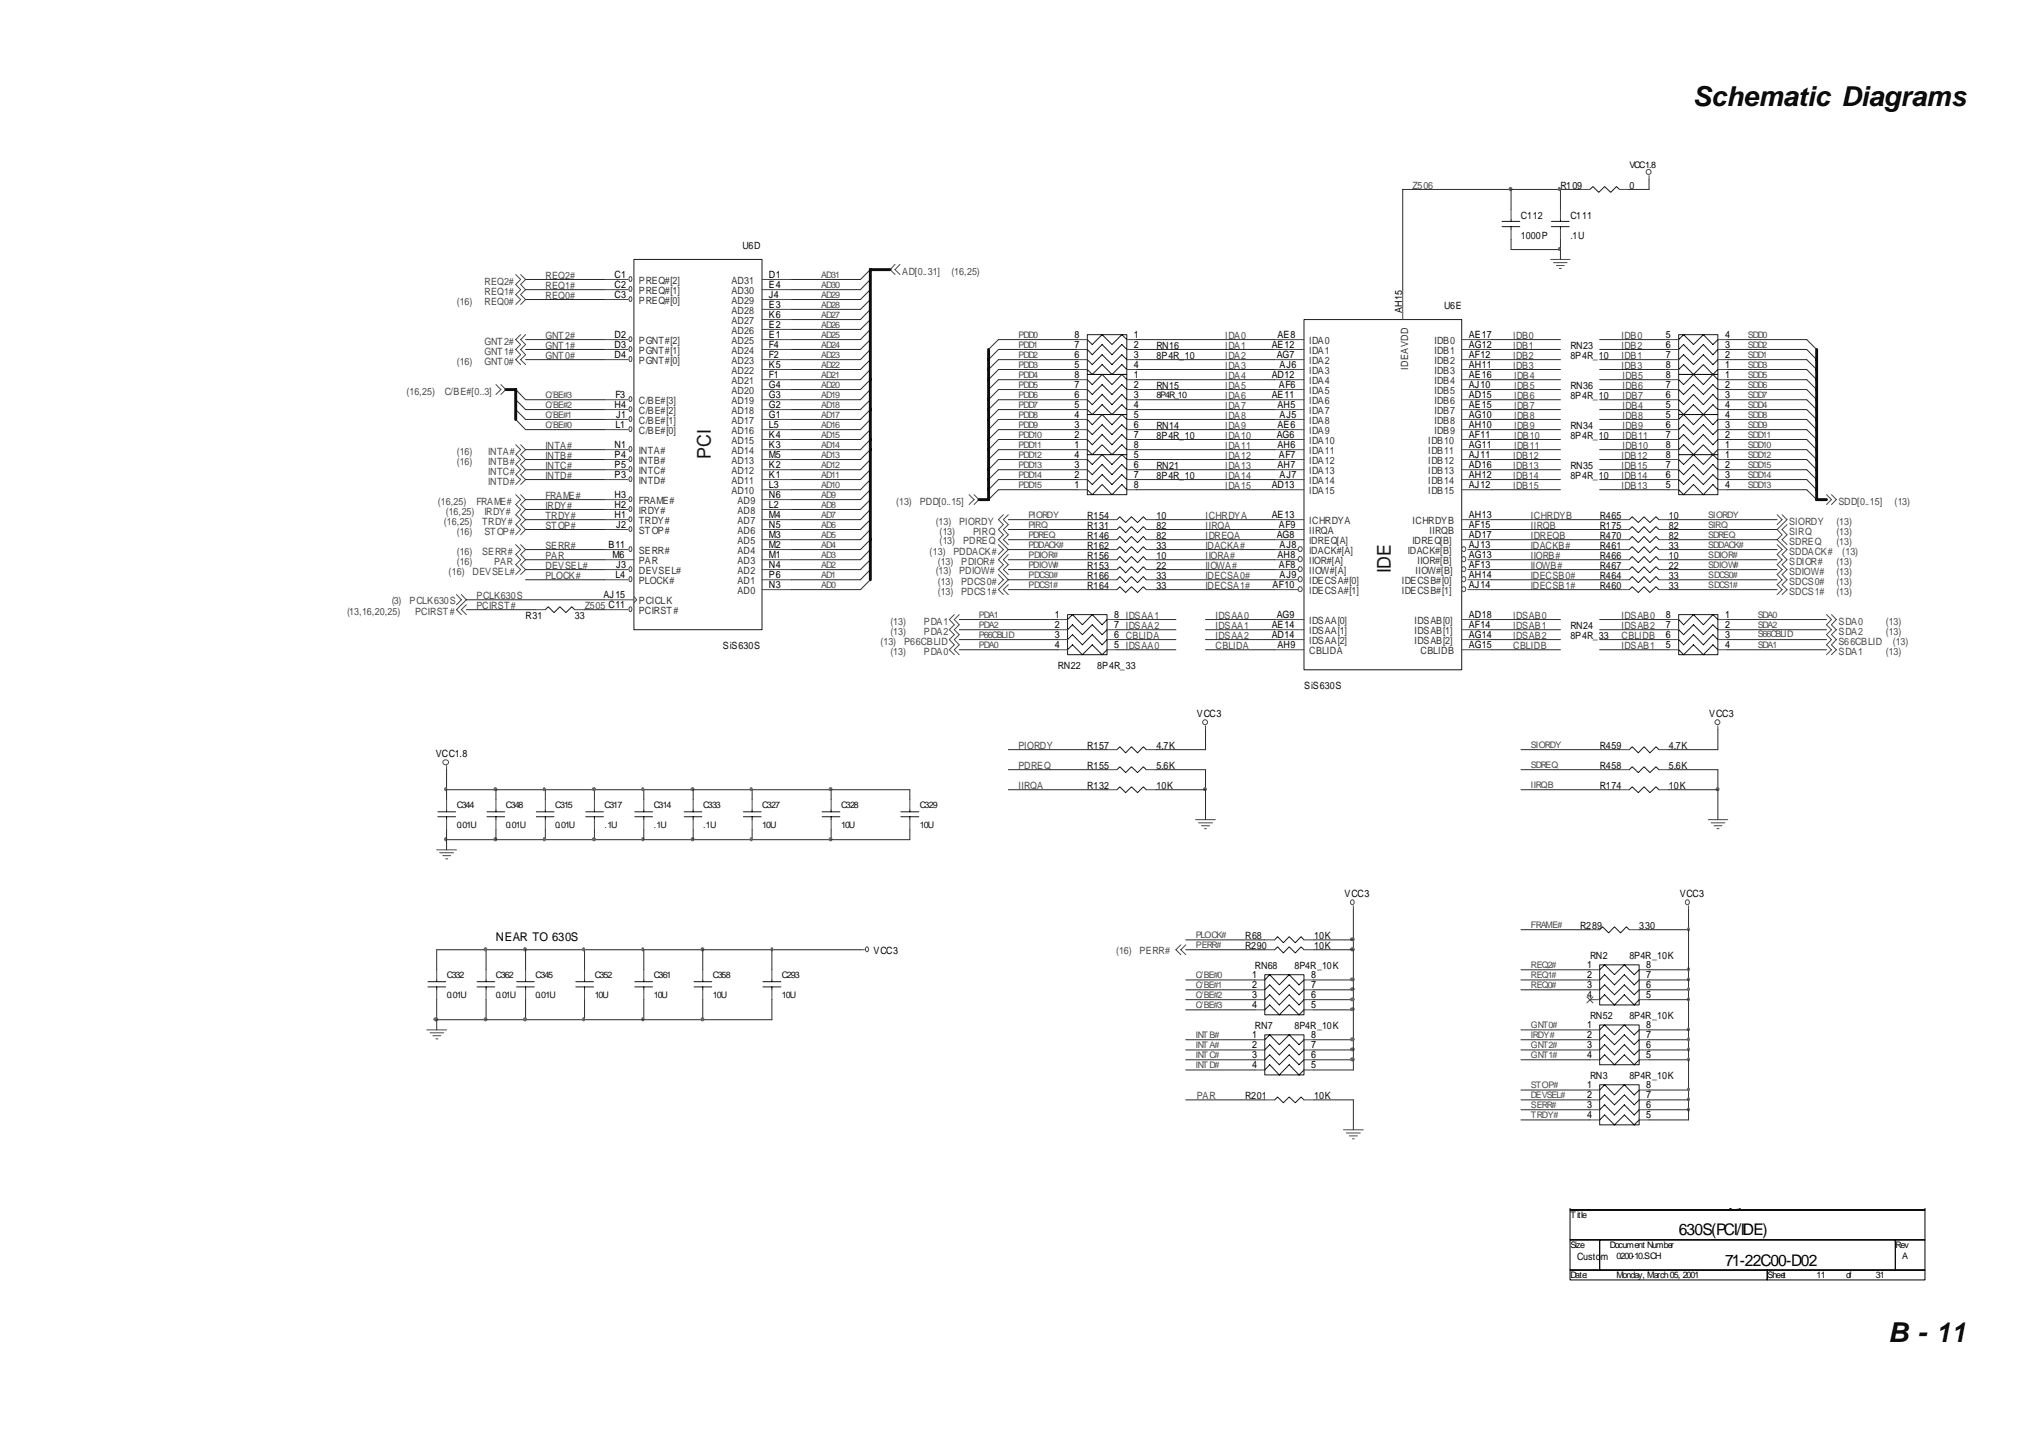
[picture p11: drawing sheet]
<svg xmlns="http://www.w3.org/2000/svg" width="297mm" height="210mm" viewBox="0 0 297 210" stroke-linecap="round" stroke-linejoin="round" font-family="sans-serif">
<defs><g id="words">
<g font-size="4">
<text x="246.7" y="15.4">Schematic Diagrams</text>
<text x="275.2" y="195.6">B - 11</text>
</g>
<g font-size="2.8" fill="#1b1b1b">
<text x="103.6" y="66.9" transform="rotate(-90 103.6 66.9)">PCI</text>
<text x="202.7" y="83.5" transform="rotate(-90 202.7 83.5)">IDE</text>
</g>
<g font-size="2.3">
<text x="241.8" y="175.8">ÂÅ¤Ñ ¹q ¸£</text>
<text x="244.7" y="180">630S(PCI/IDE)</text>
<text x="251.4" y="184.5">71-22C00-D02</text>
</g>
<text font-size="1.7" x="72.3" y="137.2">NEAR TO 630S</text>
<g font-size="1.5" fill="#4a4a4a">
<text x="205.9" y="27.5">Z506</text>
<text x="70.6" y="41.5">REQ2#</text>
<text x="79.5" y="40.6">REQ2#</text>
<text x="131.5" y="40.1">AD[0..31]</text>
<text x="138.7" y="40.1">(16,25)</text>
<text x="66.6" y="44.5">(16)</text>
<text x="70.6" y="44.5">REQ0#</text>
<text x="70.6" y="43">REQ1#</text>
<text x="79.5" y="42.1">REQ1#</text>
<text x="79.5" y="43.6">REQ0#</text>
<text x="66.6" y="53.2">(16)</text>
<text x="70.6" y="53.2">GNT0#</text>
<text x="70.6" y="50.3">GNT2#</text>
<text x="70.6" y="51.7">GNT1#</text>
<text x="79.5" y="49.4">GNT2#</text>
<text x="79.5" y="50.8">GNT1#</text>
<text x="79.5" y="52.3">GNT0#</text>
<text x="178.6" y="50.8">IDA1</text>
<text x="178.6" y="49.4">IDA0</text>
<text x="178.6" y="52.3">IDA2</text>
<text x="178.6" y="53.8">IDA3</text>
<text x="220.5" y="50.8">IDB1</text>
<text x="220.5" y="49.4">IDB0</text>
<text x="220.5" y="53.8">IDB3</text>
<text x="220.5" y="52.3">IDB2</text>
<text x="236.3" y="52.3">IDB1</text>
<text x="236.3" y="49.4">IDB0</text>
<text x="236.3" y="53.8">IDB3</text>
<text x="236.3" y="50.8">IDB2</text>
<text x="59.2" y="57.6">(16,25)</text>
<text x="64.8" y="57.6">C/BE#[0..3]</text>
<text x="178.6" y="58.2">IDA6</text>
<text x="178.6" y="59.6">IDA7</text>
<text x="178.6" y="55.3">IDA4</text>
<text x="178.6" y="56.7">IDA5</text>
<text x="220.7" y="58.2">IDB6</text>
<text x="220.7" y="59.6">IDB7</text>
<text x="220.7" y="55.3">IDB4</text>
<text x="220.7" y="56.7">IDB5</text>
<text x="236.5" y="55.3">IDB5</text>
<text x="236.5" y="58.2">IDB7</text>
<text x="236.5" y="56.7">IDB6</text>
<text x="236.5" y="59.6">IDB4</text>
<text x="79.5" y="65.5">INTA#</text>
<text x="178.6" y="65.5">IDA11</text>
<text x="178.6" y="62.5">IDA9</text>
<text x="178.6" y="61.1">IDA8</text>
<text x="178.6" y="64">IDA10</text>
<text x="220.7" y="64">IDB10</text>
<text x="220.7" y="61.1">IDB8</text>
<text x="220.7" y="62.5">IDB9</text>
<text x="220.7" y="65.5">IDB11</text>
<text x="236.5" y="61.1">IDB8</text>
<text x="236.5" y="62.5">IDB9</text>
<text x="236.5" y="64">IDB11</text>
<text x="236.5" y="65.5">IDB10</text>
<text x="66.6" y="66.3">(16)</text>
<text x="66.6" y="67.8">(16)</text>
<text x="71.1" y="66.3">INTA#</text>
<text x="71.1" y="67.8">INTB#</text>
<text x="71.1" y="69.2">INTC#</text>
<text x="71.1" y="70.7">INTD#</text>
<text x="79.5" y="66.9">INTB#</text>
<text x="79.5" y="69.8">INTD#</text>
<text x="79.5" y="68.4">INTC#</text>
<text x="178.6" y="66.9">IDA12</text>
<text x="178.6" y="71.3">IDA15</text>
<text x="178.6" y="68.4">IDA13</text>
<text x="178.6" y="69.8">IDA14</text>
<text x="220.5" y="71.3">IDB15</text>
<text x="220.5" y="69.8">IDB14</text>
<text x="220.5" y="68.4">IDB13</text>
<text x="220.5" y="66.9">IDB12</text>
<text x="236.3" y="71.3">IDB13</text>
<text x="236.3" y="66.9">IDB12</text>
<text x="236.3" y="69.8">IDB14</text>
<text x="236.3" y="68.4">IDB15</text>
<text x="63.8" y="73.6">(16,25)</text>
<text x="64.7" y="76.5">(16,25)</text>
<text x="65" y="75.1">(16,25)</text>
<text x="66.6" y="78">(16)</text>
<text x="69.4" y="73.6">FRAME#</text>
<text x="70.3" y="76.5">TRDY#</text>
<text x="70.6" y="75.1">IRDY#</text>
<text x="70.6" y="78">STOP#</text>
<text x="79.5" y="74.2">IRDY#</text>
<text x="79.5" y="72.7">FRAME#</text>
<text x="79.5" y="75.7">TRDY#</text>
<text x="79.5" y="77.1">STOP#</text>
<text x="130.6" y="73.6">(13)</text>
<text x="134.1" y="73.6">PDD[0..15]</text>
<text x="136.4" y="76.5">(13)</text>
<text x="136.9" y="78">(13)</text>
<text x="139.8" y="76.5">PIORDY</text>
<text x="141.8" y="78">PIRQ</text>
<text x="175.7" y="75.7">ICHRDYA</text>
<text x="175.7" y="77.1">IIRQA</text>
<text x="223.1" y="77.1">IIRQB</text>
<text x="223.1" y="75.7">ICHRDYB</text>
<text x="260.8" y="78">SIRQ</text>
<text x="260.8" y="76.5">SIORDY</text>
<text x="267.7" y="78">(13)</text>
<text x="267.7" y="76.5">(13)</text>
<text x="268" y="73.6">SDD[0..15]</text>
<text x="276.1" y="73.6">(13)</text>
<text x="65.4" y="83.8">(16)</text>
<text x="66.6" y="80.9">(16)</text>
<text x="66.6" y="82.3">(16)</text>
<text x="68.9" y="83.8">DEVSEL#</text>
<text x="70.3" y="80.9">SERR#</text>
<text x="72" y="82.3">PAR</text>
<text x="79.5" y="81.5">PAR</text>
<text x="79.5" y="82.9">DEVSEL#</text>
<text x="79.5" y="80">SERR#</text>
<text x="135.5" y="80.9">(13)</text>
<text x="136.4" y="83.7">(13)</text>
<text x="136.7" y="82.3">(13)</text>
<text x="136.9" y="79.3">(13)</text>
<text x="139" y="80.9">PDDACK#</text>
<text x="139.8" y="83.7">PDIOW#</text>
<text x="140.1" y="82.3">PDIOR#</text>
<text x="140.4" y="79.3">PDREQ</text>
<text x="175.7" y="78.6">IDREQA</text>
<text x="175.7" y="80">IDACKA#</text>
<text x="175.7" y="81.5">IIORA#</text>
<text x="175.7" y="82.9">IIOWA#</text>
<text x="223.1" y="82.9">IIOWB#</text>
<text x="223.1" y="81.5">IIORB#</text>
<text x="223.1" y="78.6">IDREQB</text>
<text x="223.1" y="80">IDACKB#</text>
<text x="260.8" y="83.8">SDIOW#</text>
<text x="260.8" y="80.9">SDDACK#</text>
<text x="260.8" y="79.5">SDREQ</text>
<text x="260.8" y="82.3">SDIOR#</text>
<text x="267.7" y="83.8">(13)</text>
<text x="267.7" y="79.5">(13)</text>
<text x="267.7" y="82.3">(13)</text>
<text x="268.5" y="80.9">(13)</text>
<text x="50.6" y="89.7">(13,16,20,25)</text>
<text x="57.1" y="88.1">(3)</text>
<text x="59.7" y="88.1">PCLK630S</text>
<text x="60.5" y="89.7">PCIRST#</text>
<text x="69.4" y="88.8">PCIRST#</text>
<text x="69.5" y="87.3">PCLK630S</text>
<text x="79.5" y="84.4">PLOCK#</text>
<text x="85.2" y="88.8">Z505 C11</text>
<text x="136.7" y="85.3">(13)</text>
<text x="136.7" y="86.7">(13)</text>
<text x="140.1" y="85.3">PDCS0#</text>
<text x="140.1" y="86.7">PDCS1#</text>
<text x="175.7" y="84.4">IDECSA0#</text>
<text x="175.7" y="85.9">IDECSA1#</text>
<text x="223.1" y="85.9">IDECSB1#</text>
<text x="223.1" y="84.4">IDECSB0#</text>
<text x="260.8" y="86.7">SDCS1#</text>
<text x="260.8" y="85.3">SDCS0#</text>
<text x="267.7" y="86.7">(13)</text>
<text x="267.7" y="85.3">(13)</text>
<text x="128.3" y="94">(13)</text>
<text x="129.8" y="95.5">(13)</text>
<text x="129.8" y="92.6">(13)</text>
<text x="129.8" y="91.1">(13)</text>
<text x="131.8" y="94">P66CBLID</text>
<text x="134.6" y="95.5">PDA0</text>
<text x="134.6" y="92.6">PDA2</text>
<text x="134.6" y="91.1">PDA1</text>
<text x="177.1" y="90.2">IDSAA0</text>
<text x="177.1" y="94.6">CBLIDA</text>
<text x="177.1" y="93.1">IDSAA2</text>
<text x="177.1" y="91.7">IDSAA1</text>
<text x="220.5" y="93.1">IDSAB2</text>
<text x="220.5" y="90.2">IDSAB0</text>
<text x="220.5" y="91.7">IDSAB1</text>
<text x="220.5" y="94.6">CBLIDB</text>
<text x="236.3" y="91.7">IDSAB2</text>
<text x="236.3" y="90.2">IDSAB0</text>
<text x="236.3" y="94.6">IDSAB1</text>
<text x="236.3" y="93.1">CBLIDB</text>
<text x="268" y="95.5">SDA1</text>
<text x="268" y="92.6">SDA2</text>
<text x="268" y="94">S66CBLID</text>
<text x="268" y="91.1">SDA0</text>
<text x="274.9" y="95.5">(13)</text>
<text x="274.9" y="92.6">(13)</text>
<text x="274.9" y="91.1">(13)</text>
<text x="275.9" y="94">(13)</text>
<text x="148.4" y="109.2">PIORDY</text>
<text x="148.4" y="112.1">PDREQ</text>
<text x="148.4" y="115">IIRQA</text>
<text x="162.7" y="139.1">(16)</text>
<text x="166.1" y="139.1">PERR#</text>
<text x="174.4" y="160.2">PAR</text>
</g>
<g font-size="1.5" fill="#0d0d0d">
<text x="227.4" y="27.5">R109</text>
<text x="237.5" y="27.5">0</text>
<text x="221.7" y="31.9">C112</text>
<text x="221.7" y="34.8">1000P</text>
<text x="228.9" y="31.9">C111</text>
<text x="228.9" y="34.8">.1U</text>
<text x="108.2" y="36.3">U6D</text>
<text x="210.5" y="45">U6E</text>
<text x="168.6" y="50.8">RN16</text>
<text x="168.6" y="52.3">8P4R_10</text>
<text x="228.9" y="50.8">RN23</text>
<text x="228.9" y="52.3">8P4R_10</text>
<text x="168.6" y="56.7">RN15</text>
<text x="228.9" y="56.7">RN36</text>
<text x="228.9" y="58.2">8P4R_10</text>
<text x="168.6" y="62.5">RN14</text>
<text x="168.6" y="64">8P4R_10</text>
<text x="228.9" y="62.5">RN34</text>
<text x="228.9" y="64">8P4R_10</text>
<text x="168.6" y="68.4">RN21</text>
<text x="168.6" y="69.8">8P4R_10</text>
<text x="228.9" y="68.4">RN35</text>
<text x="228.9" y="69.8">8P4R_10</text>
<text x="158.5" y="75.7">R154</text>
<text x="158.5" y="77.1">R131</text>
<text x="168.6" y="75.7">10</text>
<text x="168.6" y="77.1">82</text>
<text x="233.2" y="75.7">R465</text>
<text x="233.2" y="77.1">R175</text>
<text x="243.2" y="75.7">10</text>
<text x="243.2" y="77.1">82</text>
<text x="158.5" y="78.6">R146</text>
<text x="158.5" y="80">R162</text>
<text x="158.5" y="81.5">R156</text>
<text x="158.5" y="82.9">R153</text>
<text x="168.6" y="78.6">82</text>
<text x="168.6" y="80">33</text>
<text x="168.6" y="81.5">10</text>
<text x="168.6" y="82.9">22</text>
<text x="233.2" y="78.6">R470</text>
<text x="233.2" y="80">R461</text>
<text x="233.2" y="81.5">R466</text>
<text x="233.2" y="82.9">R467</text>
<text x="243.2" y="78.6">82</text>
<text x="243.2" y="80">33</text>
<text x="243.2" y="81.5">10</text>
<text x="243.2" y="82.9">22</text>
<text x="158.5" y="84.4">R166</text>
<text x="158.5" y="85.9">R164</text>
<text x="168.6" y="84.4">33</text>
<text x="168.6" y="85.9">33</text>
<text x="233.2" y="84.4">R464</text>
<text x="233.2" y="85.9">R460</text>
<text x="243.2" y="84.4">33</text>
<text x="243.2" y="85.9">33</text>
<text x="76.6" y="90.2">R31</text>
<text x="83.8" y="90.2">33</text>
<text x="105.3" y="94.6">SiS630S</text>
<text x="228.9" y="91.7">RN24</text>
<text x="228.9" y="93.1">8P4R_33</text>
<text x="154.2" y="97.5">RN22</text>
<text x="159.9" y="97.5">8P4R_33</text>
<text x="190.1" y="100.5">SiS630S</text>
<text x="158.5" y="112.1">R155</text>
<text x="158.5" y="109.2">R157</text>
<text x="168.6" y="112.1">5.6K</text>
<text x="168.6" y="109.2">4.7K</text>
<text x="233.2" y="112.1">R458</text>
<text x="233.2" y="109.2">R459</text>
<text x="243.2" y="112.1">5.6K</text>
<text x="243.2" y="109.2">4.7K</text>
<text x="158.5" y="115">R132</text>
<text x="168.6" y="115">10K</text>
<text x="233.2" y="115">R174</text>
<text x="243.2" y="115">10K</text>
<text x="181.5" y="136.9">R68</text>
<text x="191.5" y="136.9">10K</text>
<text x="230.3" y="135.4">R289</text>
<text x="238.9" y="135.4">330</text>
<text x="181.5" y="138.4">R290</text>
<text x="182.9" y="141.3">RN68</text>
<text x="188.7" y="141.3">8P4R_10K</text>
<text x="191.5" y="138.4">10K</text>
<text x="231.8" y="139.8">RN2</text>
<text x="237.5" y="139.8">8P4R_10K</text>
<text x="231.8" y="148.6">RN52</text>
<text x="237.5" y="148.6">8P4R_10K</text>
<text x="182.9" y="150">RN7</text>
<text x="188.7" y="150">8P4R_10K</text>
<text x="181.5" y="160.2">R201</text>
<text x="191.5" y="160.2">10K</text>
<text x="231.8" y="157.3">RN3</text>
<text x="237.5" y="157.3">8P4R_10K</text>
</g>
<g font-size="1.5">
<text x="89.6" y="40.5">C1</text>
<text x="89.6" y="42">C2</text>
<text x="112.1" y="40.5">D1</text>
<text x="112.1" y="42">E4</text>
<text x="89.6" y="43.4">C3</text>
<text x="112.1" y="43.4">J4</text>
<text x="112.1" y="44.9">E3</text>
<text x="112.1" y="46.4">K6</text>
<text x="112.1" y="47.8">E2</text>
<text x="204.4" y="45.6" transform="rotate(-90 204.4 45.6)">AH15</text>
<text x="89.6" y="49.2">D2</text>
<text x="89.6" y="50.7">D3</text>
<text x="89.6" y="52.2">D4</text>
<text x="112.1" y="49.2">E1</text>
<text x="112.1" y="50.7">F4</text>
<text x="112.1" y="52.2">F2</text>
<text x="112.1" y="53.6">K5</text>
<text x="156.6" y="50.7">7</text>
<text x="156.6" y="52.2">6</text>
<text x="156.6" y="53.6">5</text>
<text x="156.6" y="49.2">8</text>
<text x="165.3" y="49.2">1</text>
<text x="165.3" y="50.7">2</text>
<text x="165.3" y="52.2">3</text>
<text x="165.3" y="53.6">4</text>
<text x="185.4" y="50.7">AE12</text>
<text x="186.1" y="52.2">AG7</text>
<text x="186.2" y="49.2">AE8</text>
<text x="186.5" y="53.6">AJ6</text>
<text x="214.1" y="49.2">AE17</text>
<text x="214.1" y="50.7">AG12</text>
<text x="214.1" y="52.2">AF12</text>
<text x="214.1" y="53.6">AH11</text>
<text x="242.8" y="52.2">7</text>
<text x="242.8" y="50.7">6</text>
<text x="242.8" y="49.2">5</text>
<text x="242.8" y="53.6">8</text>
<text x="251.4" y="53.6">1</text>
<text x="251.4" y="52.2">2</text>
<text x="251.4" y="50.7">3</text>
<text x="251.4" y="49.2">4</text>
<text x="89.6" y="59.5">H4</text>
<text x="89.7" y="58">F3</text>
<text x="112.1" y="55.1">F1</text>
<text x="112.1" y="56.6">G4</text>
<text x="112.1" y="58">G3</text>
<text x="112.1" y="59.5">G2</text>
<text x="156.6" y="56.6">7</text>
<text x="156.6" y="58">6</text>
<text x="156.6" y="59.5">5</text>
<text x="156.6" y="55.1">8</text>
<text x="165.3" y="55.1">1</text>
<text x="165.3" y="56.6">2</text>
<text x="165.3" y="58">3</text>
<text x="165.3" y="59.5">4</text>
<text x="185.4" y="55.1">AD12</text>
<text x="185.4" y="58">AE11</text>
<text x="186.2" y="59.5">AH5</text>
<text x="186.4" y="56.6">AF6</text>
<text x="214.1" y="55.1">AE16</text>
<text x="214.1" y="56.6">AJ10</text>
<text x="214.1" y="58">AD15</text>
<text x="214.1" y="59.5">AE15</text>
<text x="242.8" y="56.6">7</text>
<text x="242.8" y="58">6</text>
<text x="242.8" y="59.5">5</text>
<text x="242.8" y="55.1">8</text>
<text x="251.4" y="55.1">1</text>
<text x="251.4" y="56.6">2</text>
<text x="251.4" y="58">3</text>
<text x="251.4" y="59.5">4</text>
<text x="89.6" y="65.3">N1</text>
<text x="89.7" y="62.4">L1</text>
<text x="89.8" y="60.9">J1</text>
<text x="112.1" y="60.9">G1</text>
<text x="112.1" y="62.4">L5</text>
<text x="112.1" y="63.8">K4</text>
<text x="112.1" y="65.3">K3</text>
<text x="156.6" y="65.3">1</text>
<text x="156.6" y="63.8">2</text>
<text x="156.6" y="62.4">3</text>
<text x="156.6" y="60.9">4</text>
<text x="165.3" y="63.8">7</text>
<text x="165.3" y="62.4">6</text>
<text x="165.3" y="60.9">5</text>
<text x="165.3" y="65.3">8</text>
<text x="186.1" y="63.8">AG6</text>
<text x="186.2" y="62.4">AE6</text>
<text x="186.2" y="65.3">AH6</text>
<text x="186.5" y="60.9">AJ5</text>
<text x="214.1" y="60.9">AG10</text>
<text x="214.1" y="62.4">AH10</text>
<text x="214.1" y="63.8">AF11</text>
<text x="214.1" y="65.3">AG11</text>
<text x="242.8" y="63.8">7</text>
<text x="242.8" y="62.4">6</text>
<text x="242.8" y="60.9">5</text>
<text x="242.8" y="65.3">8</text>
<text x="251.4" y="65.3">1</text>
<text x="251.4" y="63.8">2</text>
<text x="251.4" y="62.4">3</text>
<text x="251.4" y="60.9">4</text>
<text x="89.6" y="66.8">P4</text>
<text x="89.6" y="68.2">P5</text>
<text x="89.6" y="69.7">P3</text>
<text x="112.1" y="66.8">M5</text>
<text x="112.1" y="68.2">K2</text>
<text x="112.1" y="69.7">K1</text>
<text x="112.1" y="71.1">L3</text>
<text x="156.6" y="71.1">1</text>
<text x="156.6" y="69.7">2</text>
<text x="156.6" y="68.2">3</text>
<text x="156.6" y="66.8">4</text>
<text x="165.3" y="69.7">7</text>
<text x="165.3" y="68.2">6</text>
<text x="165.3" y="66.8">5</text>
<text x="165.3" y="71.1">8</text>
<text x="185.4" y="71.1">AD13</text>
<text x="186.2" y="68.2">AH7</text>
<text x="186.4" y="66.8">AF7</text>
<text x="186.5" y="69.7">AJ7</text>
<text x="214.1" y="66.8">AJ11</text>
<text x="214.1" y="68.2">AD16</text>
<text x="214.1" y="69.7">AH12</text>
<text x="214.1" y="71.1">AJ12</text>
<text x="242.8" y="68.2">7</text>
<text x="242.8" y="69.7">6</text>
<text x="242.8" y="71.1">5</text>
<text x="242.8" y="66.8">8</text>
<text x="251.4" y="66.8">1</text>
<text x="251.4" y="68.2">2</text>
<text x="251.4" y="69.7">3</text>
<text x="251.4" y="71.1">4</text>
<text x="89.6" y="72.6">H3</text>
<text x="89.6" y="74">H2</text>
<text x="89.6" y="75.5">H1</text>
<text x="89.8" y="77">J2</text>
<text x="112.1" y="72.6">N6</text>
<text x="112.1" y="74">L2</text>
<text x="112.1" y="75.5">M4</text>
<text x="112.1" y="77">N5</text>
<text x="185.4" y="75.5">AE13</text>
<text x="186.4" y="77">AF9</text>
<text x="214.1" y="75.5">AH13</text>
<text x="214.1" y="77">AF15</text>
<text x="88.7" y="79.9">B11</text>
<text x="89.3" y="81.3">M6</text>
<text x="89.8" y="82.8">J3</text>
<text x="112.1" y="78.4">M3</text>
<text x="112.1" y="79.9">M2</text>
<text x="112.1" y="81.3">M1</text>
<text x="112.1" y="82.8">N4</text>
<text x="186.1" y="78.4">AG8</text>
<text x="186.2" y="81.3">AH8</text>
<text x="186.4" y="82.8">AF8</text>
<text x="186.5" y="79.9">AJ8</text>
<text x="214.1" y="78.4">AD17</text>
<text x="214.1" y="79.9">AJ13</text>
<text x="214.1" y="81.3">AG13</text>
<text x="214.1" y="82.8">AF13</text>
<text x="87.9" y="87.2">AJ15</text>
<text x="89.7" y="84.3">L4</text>
<text x="112.1" y="84.3">P6</text>
<text x="112.1" y="85.7">N3</text>
<text x="185.5" y="85.7">AF10</text>
<text x="186.5" y="84.3">AJ9</text>
<text x="214.1" y="84.3">AH14</text>
<text x="214.1" y="85.7">AJ14</text>
<text x="153.7" y="90.1">1</text>
<text x="153.7" y="91.5">2</text>
<text x="153.7" y="93">3</text>
<text x="153.7" y="94.5">4</text>
<text x="162.4" y="91.5">7 IDSAA2</text>
<text x="162.4" y="93">6 CBLIDA</text>
<text x="162.4" y="94.5">5 IDSAA0</text>
<text x="162.4" y="90.1">8 IDSAA1</text>
<text x="185.4" y="91.5">AE14</text>
<text x="185.4" y="93">AD14</text>
<text x="186.1" y="90.1">AG9</text>
<text x="186.2" y="94.5">AH9</text>
<text x="214.1" y="90.1">AD18</text>
<text x="214.1" y="91.5">AF14</text>
<text x="214.1" y="93">AG14</text>
<text x="214.1" y="94.5">AG15</text>
<text x="242.8" y="91.5">7</text>
<text x="242.8" y="93">6</text>
<text x="242.8" y="94.5">5</text>
<text x="242.8" y="90.1">8</text>
<text x="251.4" y="90.1">1</text>
<text x="251.4" y="91.5">2</text>
<text x="251.4" y="93">3</text>
<text x="251.4" y="94.5">4</text>
<text x="174.4" y="104.5">VCC3</text>
<text x="249.1" y="104.5">VCC3</text>
<text x="63.5" y="110.4">VCC1.8</text>
<text x="196" y="130.8">VCC3</text>
<text x="244.8" y="130.8">VCC3</text>
<text x="127.3" y="139.1">VCC3</text>
<text x="182.5" y="142.6">1</text>
<text x="191.1" y="142.6">8</text>
<text x="231.3" y="141.1">1</text>
<text x="231.3" y="142.6">2</text>
<text x="239.9" y="142.6">7</text>
<text x="239.9" y="141.1">8</text>
<text x="182.5" y="144.1">2</text>
<text x="182.5" y="145.5">3</text>
<text x="182.5" y="147">4</text>
<text x="191.1" y="144.1">7</text>
<text x="191.1" y="145.5">6</text>
<text x="191.1" y="147">5</text>
<text x="231.3" y="144.1">3</text>
<text x="231.3" y="145.5">4</text>
<text x="231.3" y="149.9">1</text>
<text x="239.9" y="144.1">6</text>
<text x="239.9" y="145.5">5</text>
<text x="239.9" y="149.9">8</text>
<text x="182.5" y="151.3">1</text>
<text x="182.5" y="152.8">2</text>
<text x="182.5" y="154.3">3</text>
<text x="182.5" y="155.7">4</text>
<text x="191.1" y="152.8">7</text>
<text x="191.1" y="154.3">6</text>
<text x="191.1" y="155.7">5</text>
<text x="191.1" y="151.3">8</text>
<text x="231.3" y="151.3">2</text>
<text x="231.3" y="152.8">3</text>
<text x="231.3" y="154.3">4</text>
<text x="239.9" y="151.3">7</text>
<text x="239.9" y="152.8">6</text>
<text x="239.9" y="154.3">5</text>
<text x="231.3" y="158.6">1</text>
<text x="231.3" y="160.1">2</text>
<text x="231.3" y="161.6">3</text>
<text x="239.9" y="160.1">7</text>
<text x="239.9" y="161.6">6</text>
<text x="239.9" y="158.6">8</text>
<text x="231.3" y="163">4</text>
<text x="239.9" y="163">5</text>
<text x="229.9" y="183.7">Custom</text>
</g>
<g font-size="1.5" fill="#343434">
<text x="93.1" y="41.4">PREQ#[2]</text>
<text x="106.6" y="41.4">AD31</text>
<text x="93.1" y="42.8">PREQ#[1]</text>
<text x="93.1" y="44.3">PREQ#[0]</text>
<text x="106.6" y="42.8">AD30</text>
<text x="106.6" y="44.3">AD29</text>
<text x="106.6" y="45.8">AD28</text>
<text x="106.6" y="47.2">AD27</text>
<text x="93.1" y="50.1">PGNT#[2]</text>
<text x="93.1" y="51.6">PGNT#[1]</text>
<text x="93.1" y="53.1">PGNT#[0]</text>
<text x="106.6" y="48.7">AD26</text>
<text x="106.6" y="50.1">AD25</text>
<text x="106.6" y="51.6">AD24</text>
<text x="106.6" y="53.1">AD23</text>
<text x="190.8" y="50.1">IDA0</text>
<text x="190.8" y="51.6">IDA1</text>
<text x="190.8" y="53.1">IDA2</text>
<text x="205.3" y="53.9" transform="rotate(-90 205.3 53.9)">IDEAVDD</text>
<text x="209.1" y="50.1">IDB0</text>
<text x="209.1" y="51.6">IDB1</text>
<text x="209.1" y="53.1">IDB2</text>
<text x="93.1" y="58.9">C/BE#[3]</text>
<text x="106.6" y="54.5">AD22</text>
<text x="106.6" y="56">AD21</text>
<text x="106.6" y="57.4">AD20</text>
<text x="106.6" y="58.9">AD19</text>
<text x="190.8" y="54.5">IDA3</text>
<text x="190.8" y="56">IDA4</text>
<text x="190.8" y="57.4">IDA5</text>
<text x="190.8" y="58.9">IDA6</text>
<text x="209.1" y="54.5">IDB3</text>
<text x="209.1" y="56">IDB4</text>
<text x="209.1" y="57.4">IDB5</text>
<text x="209.1" y="58.9">IDB6</text>
<text x="93.1" y="60.3">C/BE#[2]</text>
<text x="93.1" y="61.8">C/BE#[1]</text>
<text x="93.1" y="63.3">C/BE#[0]</text>
<text x="106.6" y="60.3">AD18</text>
<text x="106.6" y="61.8">AD17</text>
<text x="106.6" y="63.3">AD16</text>
<text x="106.6" y="64.7">AD15</text>
<text x="190.8" y="60.3">IDA7</text>
<text x="190.8" y="61.8">IDA8</text>
<text x="190.8" y="63.3">IDA9</text>
<text x="190.8" y="64.7">IDA10</text>
<text x="208.2" y="64.7">IDB10</text>
<text x="209.1" y="60.3">IDB7</text>
<text x="209.1" y="61.8">IDB8</text>
<text x="209.1" y="63.3">IDB9</text>
<text x="93.1" y="66.2">INTA#</text>
<text x="93.1" y="67.7">INTB#</text>
<text x="93.1" y="69.1">INTC#</text>
<text x="93.1" y="70.5">INTD#</text>
<text x="106.6" y="66.2">AD14</text>
<text x="106.6" y="67.7">AD13</text>
<text x="106.6" y="69.1">AD12</text>
<text x="106.6" y="70.5">AD11</text>
<text x="190.8" y="66.2">IDA11</text>
<text x="190.8" y="67.7">IDA12</text>
<text x="190.8" y="69.1">IDA13</text>
<text x="190.8" y="70.5">IDA14</text>
<text x="208.2" y="66.2">IDB11</text>
<text x="208.2" y="67.7">IDB12</text>
<text x="208.2" y="69.1">IDB13</text>
<text x="208.2" y="70.5">IDB14</text>
<text x="93.1" y="73.5">FRAME#</text>
<text x="93.1" y="74.9">IRDY#</text>
<text x="93.1" y="76.4">TRDY#</text>
<text x="93.1" y="77.9">STOP#</text>
<text x="106.6" y="72">AD10</text>
<text x="107.5" y="73.5">AD9</text>
<text x="107.5" y="74.9">AD8</text>
<text x="107.5" y="76.4">AD7</text>
<text x="107.5" y="77.9">AD6</text>
<text x="190.8" y="72">IDA15</text>
<text x="190.8" y="76.4">ICHRDYA</text>
<text x="190.8" y="77.9">IIRQA</text>
<text x="205.9" y="76.4">ICHRDYB</text>
<text x="208.2" y="72">IDB15</text>
<text x="208.3" y="77.9">IIRQB</text>
<text x="93.1" y="80.8">SERR#</text>
<text x="93.1" y="82.2">PAR</text>
<text x="93.1" y="83.7">DEVSEL#</text>
<text x="107.5" y="79.3">AD5</text>
<text x="107.5" y="80.8">AD4</text>
<text x="107.5" y="82.2">AD3</text>
<text x="107.5" y="83.7">AD2</text>
<text x="190.8" y="79.3">IDREQ[A]</text>
<text x="190.8" y="80.8">IDACK#[A]</text>
<text x="190.8" y="82.2">IIOR#[A]</text>
<text x="190.8" y="83.7">IIOW#[A]</text>
<text x="205.2" y="80.8">IDACK#[B]</text>
<text x="205.9" y="79.3">IDREQ[B]</text>
<text x="206.3" y="83.7">IIOW#[B]</text>
<text x="206.6" y="82.2">IIOR#[B]</text>
<text x="93.1" y="85.1">PLOCK#</text>
<text x="93.1" y="88.1">PCICLK</text>
<text x="93.1" y="89.5">PCIRST#</text>
<text x="107.5" y="85.1">AD1</text>
<text x="107.5" y="86.6">AD0</text>
<text x="190.8" y="85.1">IDECSA#[0]</text>
<text x="190.8" y="86.6">IDECSA#[1]</text>
<text x="204.3" y="85.1">IDECSB#[0]</text>
<text x="204.3" y="86.6">IDECSB#[1]</text>
<text x="190.8" y="91">IDSAA[0]</text>
<text x="190.8" y="92.4">IDSAA[1]</text>
<text x="190.8" y="93.9">IDSAA[2]</text>
<text x="190.8" y="95.3">CBLIDA</text>
<text x="206.2" y="91">IDSAB[0]</text>
<text x="206.2" y="92.4">IDSAB[1]</text>
<text x="206.2" y="93.9">IDSAB[2]</text>
<text x="207" y="95.3">CBLIDB</text>
</g>
<g font-size="1.3">
<text x="237.5" y="24.4">VCC1.8</text>
<text x="228.9" y="177.6">Title</text>
<text x="228.9" y="182">Size</text>
<text x="234.6" y="182">Document Number</text>
<text x="235.6" y="183.6">0200-10.SCH</text>
<text x="276.3" y="182">Rev</text>
<text x="277.3" y="183.6">A</text>
<text x="228.9" y="186.3">Date:</text>
<text x="235.6" y="186.3">Monday, March 05, 2001</text>
<text x="257.6" y="186.3">Sheet</text>
<text x="264.8" y="186.3">11</text>
<text x="269.1" y="186.3">of</text>
<text x="273.4" y="186.3">31</text>
</g>
<g font-size="1.3" fill="#4a4a4a">
<text x="119.7" y="40.5">AD31</text>
<text x="119.7" y="42">AD30</text>
<text x="119.7" y="46.3">AD27</text>
<text x="119.7" y="47.8">AD26</text>
<text x="119.7" y="43.4">AD29</text>
<text x="119.7" y="44.9">AD28</text>
<text x="119.7" y="49.2">AD25</text>
<text x="119.7" y="52.2">AD23</text>
<text x="119.7" y="50.7">AD24</text>
<text x="119.7" y="53.6">AD22</text>
<text x="148.4" y="49.2">PDD0</text>
<text x="148.4" y="50.7">PDD1</text>
<text x="148.4" y="52.2">PDD2</text>
<text x="148.4" y="53.6">PDD3</text>
<text x="254.7" y="49.2">SDD0</text>
<text x="254.7" y="50.7">SDD2</text>
<text x="254.7" y="53.6">SDD3</text>
<text x="254.7" y="52.2">SDD1</text>
<text x="79.5" y="59.4">C/BE#2</text>
<text x="79.5" y="58">C/BE#3</text>
<text x="119.7" y="56.5">AD20</text>
<text x="119.7" y="58">AD19</text>
<text x="119.7" y="59.4">AD18</text>
<text x="119.7" y="55.1">AD21</text>
<text x="148.4" y="55.1">PDD4</text>
<text x="148.4" y="56.5">PDD5</text>
<text x="148.4" y="59.4">PDD7</text>
<text x="148.4" y="58">PDD6</text>
<text x="254.7" y="55.1">SDD5</text>
<text x="254.7" y="56.5">SDD6</text>
<text x="254.7" y="58">SDD7</text>
<text x="254.7" y="59.4">SDD4</text>
<text x="79.5" y="60.9">C/BE#1</text>
<text x="79.5" y="62.4">C/BE#0</text>
<text x="119.7" y="62.4">AD16</text>
<text x="119.7" y="65.3">AD14</text>
<text x="119.7" y="63.8">AD15</text>
<text x="119.7" y="60.9">AD17</text>
<text x="148.4" y="60.9">PDD8</text>
<text x="148.4" y="62.4">PDD9</text>
<text x="148.4" y="65.3">PDD11</text>
<text x="148.4" y="63.8">PDD10</text>
<text x="254.7" y="62.4">SDD9</text>
<text x="254.7" y="60.9">SDD8</text>
<text x="254.7" y="65.3">SDD10</text>
<text x="254.7" y="63.8">SDD11</text>
<text x="119.7" y="66.7">AD13</text>
<text x="119.7" y="68.2">AD12</text>
<text x="119.7" y="71.1">AD10</text>
<text x="119.7" y="69.6">AD11</text>
<text x="148.4" y="69.6">PDD14</text>
<text x="148.4" y="68.2">PDD13</text>
<text x="148.4" y="71.1">PDD15</text>
<text x="148.4" y="66.7">PDD12</text>
<text x="254.7" y="71.1">SDD13</text>
<text x="254.7" y="66.7">SDD12</text>
<text x="254.7" y="68.2">SDD15</text>
<text x="254.7" y="69.6">SDD14</text>
<text x="119.7" y="74">AD8</text>
<text x="119.7" y="76.9">AD6</text>
<text x="119.7" y="75.5">AD7</text>
<text x="119.7" y="72.6">AD9</text>
<text x="149.9" y="75.5">PIORDY</text>
<text x="149.9" y="76.9">PIRQ</text>
<text x="249" y="75.5">SIORDY</text>
<text x="249" y="76.9">SIRQ</text>
<text x="119.7" y="82.8">AD2</text>
<text x="119.7" y="79.8">AD4</text>
<text x="119.7" y="78.4">AD5</text>
<text x="119.7" y="81.3">AD3</text>
<text x="149.9" y="78.4">PDREQ</text>
<text x="149.9" y="79.8">PDDACK#</text>
<text x="149.9" y="81.3">PDIOR#</text>
<text x="149.9" y="82.8">PDIOW#</text>
<text x="249" y="78.4">SDREQ</text>
<text x="249" y="79.8">SDDACK#</text>
<text x="249" y="81.3">SDIOR#</text>
<text x="249" y="82.8">SDIOW#</text>
<text x="119.7" y="84.3">AD1</text>
<text x="119.7" y="85.7">AD0</text>
<text x="149.9" y="84.3">PDCS0#</text>
<text x="149.9" y="85.7">PDCS1#</text>
<text x="249" y="85.7">SDCS1#</text>
<text x="249" y="84.3">SDCS0#</text>
<text x="142.7" y="90.1">PDA1</text>
<text x="142.7" y="93">P66CBLID</text>
<text x="142.7" y="91.5">PDA2</text>
<text x="142.7" y="94.5">PDA0</text>
<text x="256.2" y="91.5">SDA2</text>
<text x="256.2" y="94.5">SDA1</text>
<text x="256.2" y="92.8">S66CBLID</text>
<text x="256.2" y="90">SDA0</text>
<text x="223.1" y="109">SIORDY</text>
<text x="223.1" y="111.9">SDREQ</text>
<text x="223.1" y="114.9">IIRQB</text>
<text x="174.3" y="136.7">PLOCK#</text>
<text x="223.1" y="135.3">FRAME#</text>
<text x="174.3" y="142.6">C/BE#0</text>
<text x="174.3" y="138.2">PERR#</text>
<text x="223.1" y="142.6">REQ1#</text>
<text x="223.1" y="141.1">REQ2#</text>
<text x="174.3" y="146.9">C/BE#3</text>
<text x="174.3" y="145.5">C/BE#2</text>
<text x="174.3" y="144">C/BE#1</text>
<text x="223.1" y="149.9">GNT0#</text>
<text x="223.1" y="144">REQ0#</text>
<text x="174.3" y="154.2">INTC#</text>
<text x="174.3" y="155.7">INTD#</text>
<text x="174.3" y="151.3">INTB#</text>
<text x="174.3" y="152.8">INTA#</text>
<text x="223.1" y="151.3">IRDY#</text>
<text x="223.1" y="152.8">GNT2#</text>
<text x="223.1" y="154.2">GNT1#</text>
<text x="223.1" y="161.5">SERR#</text>
<text x="223.1" y="158.6">STOP#</text>
<text x="223.1" y="160.1">DEVSEL#</text>
<text x="223.1" y="163">TRDY#</text>
</g>
<g font-size="1.3" fill="#0d0d0d">
<text x="168.6" y="58">8P4R_10</text>
<text x="66.6" y="117.8">C344</text>
<text x="73.7" y="117.8">C348</text>
<text x="80.9" y="117.8">C315</text>
<text x="88.1" y="117.8">C317</text>
<text x="95.3" y="117.8">C314</text>
<text x="102.5" y="117.8">C333</text>
<text x="111.1" y="117.8">C327</text>
<text x="122.6" y="117.8">C328</text>
<text x="134.1" y="117.8">C329</text>
<text x="66.6" y="120.7">0.01U</text>
<text x="73.7" y="120.7">0.01U</text>
<text x="80.9" y="120.7">0.01U</text>
<text x="88.1" y="120.7">.1U</text>
<text x="95.3" y="120.7">.1U</text>
<text x="102.5" y="120.7">.1U</text>
<text x="111.1" y="120.7">10U</text>
<text x="122.6" y="120.7">10U</text>
<text x="134.1" y="120.7">10U</text>
<text x="65.1" y="142.6">C332</text>
<text x="72.3" y="142.6">C362</text>
<text x="78" y="142.6">C345</text>
<text x="86.7" y="142.6">C352</text>
<text x="95.3" y="142.6">C361</text>
<text x="103.9" y="142.6">C358</text>
<text x="113.9" y="142.6">C293</text>
<text x="65.1" y="145.5">0.01U</text>
<text x="72.3" y="145.5">0.01U</text>
<text x="78" y="145.5">0.01U</text>
<text x="86.7" y="145.5">10U</text>
<text x="95.3" y="145.5">10U</text>
<text x="103.9" y="145.5">10U</text>
<text x="113.9" y="145.5">10U</text>
</g>
</g></defs>
<path d="M228.8 173.4h51.8v3h-51.8zM228.8 176.4h51.8v4.3h-51.8zM228.8 180.7h4.4v4.4h-4.4zM228.8 185.1h28.8v1.5h-28.8zM233.2 180.7h43v4.4h-43zM257.6 185.1h23v1.5h-23zM276.2 180.7h4.4v4.4h-4.4z" fill="none" stroke="#000" stroke-width=".15"/>
<g fill="none" stroke="#4a4a4a" stroke-width=".15">
<path d="M130.5 38.5l-.8 .8 .8 .7M131.2 38.5l-.7 .8 .7 .7M220.2 30.5v1.5M220.2 33.5v1.4M226 37.8h2.8M226.4 38.3h2M226.8 38.7h1.2M227.3 39.1h.3M227.4 30.5v1.5M227.4 33.5v1.4M230.3 27.6h1.4M236 27.6h1.5"/>
<path d="M240.3 25.6v.6M72.3 56.1l.7 .7-.7 .7M73 56.1l.7 .7-.7 .7M75.2 40l.7 .7-.7 .8 .7 .7-.7 .7 .7 .8-.7 .7M75.9 40l.7 .7-.7 .8 .7 .7-.7 .7 .7 .8-.7 .7M75.9 48.8l-.7 .7 .7 .7-.7 .7 .7 .8-.7 .7 .7 .7M76.6 48.8l-.7 .7 .7 .7-.7 .7 .7 .8-.7 .7 .7 .7M157 55.3h1.5M157 56.8h1.5M157 58.3h1.5M157 59.7h1.5M157 53.9h1.5"/>
<path d="M157 52.4h1.5M157 50.9h1.5M157 49.5h1.5M164.2 55.3h1.4M164.2 56.8h1.4M164.2 58.3h1.4M164.2 59.7h1.4M164.2 53.9h1.4M164.2 52.4h1.4M164.2 50.9h1.4M164.2 49.5h1.4M243.2 55.3h1.5"/>
<path d="M243.2 56.8h1.5M243.2 58.3h1.5M243.2 59.7h1.5M243.2 53.9h1.5M243.2 52.4h1.5M243.2 50.9h1.5M243.2 49.5h1.5M250.4 55.3h1.4M250.4 56.8h1.4M250.4 58.3h1.4M250.4 59.7h1.4M250.4 53.9h1.4"/>
<path d="M250.4 52.4h1.4M250.4 50.9h1.4M250.4 49.5h1.4M75.2 64.8l.7 .7-.7 .8 .7 .7-.7 .7 .7 .8-.7 .7 .7 .7-.7 .7M75.2 79.4l.7 .7-.7 .7 .7 .8-.7 .7 .7 .7-.7 .7M75.2 72.1l.7 .7-.7 .7 .7 .8-.7 .7 .7 .7-.7 .8 .7 .7-.7 .7M75.9 64.8l.7 .7-.7 .8 .7 .7-.7 .7 .7 .8-.7 .7 .7 .7-.7 .7M75.9 79.4l.7 .7-.7 .7 .7 .8-.7 .7 .7 .7-.7 .7M75.9 72.1l.7 .7-.7 .7 .7 .8-.7 .7 .7 .7-.7 .8 .7 .7-.7 .7M141.2 72.1l.8 .7-.8 .7M142 72.1l.7 .7-.7 .7M145.5 79.4l.7 .7-.7 .7"/>
<path d="M146.2 75l-.7 .7 .7 .8-.7 .7 .7 .7-.7 .8 1.5 1.4-1.5 1.5 .7 .7-.7 .7 1.5 1.5-1.5 1.4 .7 .8M147 75l-.8 .7 .8 .8-.8 .7 .8 .7-.8 .8 .8 .7M157 65.5h1.5M157 64.1h1.5M157 62.6h1.5M157 61.1h1.5M157 71.4h1.5M157 69.9h1.5M157 68.5h1.5M157 67h1.5M161.4 75.7h1.4M161.4 77.2h1.4"/>
<path d="M161.4 78.7h1.4M164.2 65.5h1.4M164.2 64.1h1.4M164.2 62.6h1.4M164.2 61.1h1.4M164.2 71.4h1.4M164.2 69.9h1.4M164.2 68.5h1.4M164.2 67h1.4M167.1 75.7h1.4M167.1 77.2h1.4M167.1 78.7h1.4"/>
<path d="M236 75.7h1.5M236 77.2h1.5M236 78.7h1.5M241.8 75.7h1.4M241.8 77.2h1.4M241.8 78.7h1.4M243.2 65.5h1.5M243.2 64.1h1.5M243.2 62.6h1.5M243.2 61.1h1.5M243.2 71.4h1.5M243.2 69.9h1.5"/>
<path d="M243.2 68.5h1.5M243.2 67h1.5M250.4 65.5h1.4M250.4 64.1h1.4M250.4 62.6h1.4M250.4 61.1h1.4M250.4 71.4h1.4M250.4 69.9h1.4M250.4 68.5h1.4M250.4 67h1.4M259 79.4l.7 .7-.7 .7 .7 .8-.7 .7 .7 .7-.7 .7 .7 .8-.7 .7 .7 .7-.7 .8M259 75l.7 .7-.7 .8"/>
<path d="M259.7 75l.8 .7-1.5 1.5 .7 .7-.7 .8 1.5 1.4-.8 .7 .8 .8-.8 .7 .8 .7-.8 .7 .8 .8-.8 .7 .8 .7-.8 .8M260.5 76.5l-.8 .7 .8 .7-.8 .8 .8 .7M266.2 72.1l.7 .7-.7 .7M266.9 72.1l.8 .7-.8 .7M66.5 86.7l.7 .7-.7 .8M67.2 86.7l.8 .7-1.5 1.5 .7 .7M68 88.2l-.8 .7 .8 .7M78 88.9h1.5M83.8 88.9h1.4M139.1 89.6l-.7 .7 .7 .8-.7 .7 .7 .7-.7 .7 .7 .8-.7 .7 .7 .7M139.8 89.6l-.7 .7 .7 .8-.7 .7 .7 .7-.7 .7 .7 .8-.7 .7 .7 .7M145.5 83.7l.7 .8-.7 .7"/>
<path d="M147 80.8l-.8 .8 .8 .7-.8 .7 .8 .7M147 85.2l-.8 .7 .8 .8M154.2 90.3h1.4M154.2 91.8h1.4M154.2 93.2h1.4M154.2 94.7h1.4M161.4 80.1h1.4M161.4 81.6h1.4M161.4 83h1.4M161.4 84.5h1.4M161.4 85.9h1.4M161.4 90.3h1.4"/>
<path d="M161.4 91.8h1.4M161.4 93.2h1.4M161.4 94.7h1.4M167.1 80.1h1.4M167.1 81.6h1.4M167.1 83h1.4M167.1 84.5h1.4M167.1 85.9h1.4M236 80.1h1.5M236 81.6h1.5M236 83h1.5M236 84.5h1.5"/>
<path d="M236 85.9h1.5M241.8 80.1h1.4M241.8 81.6h1.4M241.8 83h1.4M241.8 84.5h1.4M241.8 85.9h1.4M243.2 90.3h1.5M243.2 91.8h1.5M243.2 93.2h1.5M243.2 94.7h1.5M250.4 90.3h1.4M250.4 91.8h1.4"/>
<path d="M250.4 93.2h1.4M250.4 94.7h1.4M266.2 89.6l.7 .7-.7 .8 .7 .7-.7 .7 .7 .7-.7 .8 .7 .7-.7 .7M266.9 89.6l.8 .7-.8 .8 .8 .7-.8 .7 .8 .7-.8 .8 .8 .7-.8 .7M65.1 111.6v.6M65.1 116.6v1.4M65.1 119.5v1.5M72.3 116.6v1.4M72.3 119.5v1.5M79.5 116.6v1.4M79.5 119.5v1.5M86.6 116.6v1.4"/>
<path d="M86.6 119.5v1.5M93.8 116.6v1.4M93.8 119.5v1.5M101 116.6v1.4M101 119.5v1.5M109.6 116.6v1.4M109.6 119.5v1.5M121.1 116.6v1.4M121.1 119.5v1.5M132.6 116.6v1.4M132.6 119.5v1.5M161.4 112.2h1.4"/>
<path d="M161.4 115.1h1.4M161.4 109.3h1.4M167.1 112.2h1.4M167.1 115.1h1.4M167.1 109.3h1.4M174.3 119.5h2.8M174.7 119.9h2M175.7 105.8v.6M236 112.2h1.5M236 115.1h1.5M236 109.3h1.5M241.8 112.2h1.4"/>
<path d="M241.8 115.1h1.4M241.8 109.3h1.4M249 119.5h2.8M249.4 119.9h2M250.4 105.8v.6M63.6 123.9h2.9M64.1 124.3h2M64.5 124.7h1.2M65 125.2h.3M125.4 138.4h.6M126.3 138.1v-.1a.34 .34 0 0 1 .3 .4 .34 .34 0 0 1-.3 .3 .46 .46 0 0 1 0-.6zM172.1 137.7l-.7 .7 .7 .8"/>
<path d="M172.8 137.7l-.7 .7 .7 .8M175.1 120.4h1.2M175.6 120.8h.2M184.3 138.4h1.5M184.3 137h1.5M190.1 138.4h1.4M190.1 137h1.4M197 131.2h.1a.34 .34 0 0 1 .3 .4 .34 .34 0 0 1-.4 .2 .4 .4 0 0 1 0-.6zM197.3 132v.6M231.7 135.5h1.5M237.5 135.5h1.4M246.1 132v.6"/>
<path d="M249.8 120.4h1.2M250.3 120.8h.2M62.2 150.1h2.9M62.7 150.5h2M63.1 151h1.1M63.5 151.4h.3M63.6 141.4v1.4M63.6 144.3v1.4M70.8 141.4v1.4M70.8 144.3v1.4M85.2 141.4v1.4M85.2 144.3v1.4"/>
<path d="M93.8 141.4v1.4M93.8 144.3v1.4M102.4 141.4v1.4M102.4 144.3v1.4M112.5 141.4v1.4M112.5 144.3v1.4M182.9 142.8h1.4M182.9 144.3h1.4M182.9 145.7h1.4M182.9 151.6h1.4M182.9 153h1.4M182.9 154.5h1.4"/>
<path d="M182.9 147.2h1.4M182.9 156h1.4M190.1 142.8h1.4M190.1 144.3h1.4M190.1 145.7h1.4M190.1 151.6h1.4M190.1 153h1.4M190.1 154.5h1.4M190.1 147.2h1.4M190.1 156h1.4M231.7 150.1h1.5M231.7 141.4h1.5"/>
<path d="M231.7 142.8h1.5M231.7 144.3h1.5M231.7 145.7h1.5M231.7 151.6h1.5M231.7 153h1.5M231.7 154.5h1.5M231.7 158.9h1.5M238.9 150.1h1.4M238.9 141.4h1.4M238.9 142.8h1.4M238.9 144.3h1.4M238.9 145.7h1.4"/>
<path d="M238.9 151.6h1.4M238.9 153h1.4M238.9 154.5h1.4M238.9 158.9h1.4M184.3 160.3h1.5M190.1 160.3h1.4M195.8 164.7h2.9M196.2 165.2h2.1M196.7 165.6h1.1M197.1 166h.3M231.7 160.3h1.5M231.7 161.8h1.5"/>
<path d="M231.7 163.2h1.5M238.9 160.3h1.4M238.9 161.8h1.4M238.9 163.2h1.4"/>
<circle cx="240.3" cy="25.1" r=".37"/>
<circle cx="65" cy="111.1" r=".4"/>
<circle cx="175.6" cy="105.3" r=".36"/>
<circle cx="250.3" cy="105.3" r=".36"/>
<circle cx="245.9" cy="131.5" r=".33"/>
</g>
<g fill="none" stroke="#1b1b1b" stroke-width=".15">
<path d="M92.4 37.8h18.7v54h-18.7zM218.9 33h2.6M218.9 32.3h2.6M220.2 32v.3M220.2 33v.5M226.1 33h2.6M226.1 32.3h2.6M227.4 32v.3M227.4 33v.5M231.7 27.6l.5-.4 .8 .8 .9-.8 .9 .8 .8-.8 .4 .4M158.5 54.6h5.7v5.8h-5.7zM158.5 48.8h5.7v5.8h-5.7z"/>
<path d="M158.5 55.3l.7 .8 1.4-1.5 1.5 1.5 1.4-1.5 .7 .7M158.5 49.5l.7 .7 1.4-1.4 1.5 1.4 1.4-1.4 .7 .7M158.5 56.8l.7 .7 1.4-1.4 1.5 1.4 1.4-1.4 .7 .7M158.5 58.3l.7 .7 1.4-1.5 1.5 1.5 1.4-1.5 .7 .8M158.5 59.7l.7 .7 1.4-1.4 1.5 1.4 1.4-1.4 .7 .7M158.5 50.9l.7 .8 1.4-1.5 1.5 1.5 1.4-1.5 .7 .7M158.5 52.4l.7 .7 1.4-1.4 1.5 1.4 1.4-1.4 .7 .7M158.5 53.9l.7 .7 1.4-1.5 1.5 1.5 1.4-1.5 .7 .8M244.7 54.6h5.7v5.8h-5.7zM244.7 48.8h5.7v5.8h-5.7zM244.7 55.3l.7 .8 1.4-1.5 1.5 1.5 1.4-1.5 .7 .7M244.7 53.9l.7-.8 1.4 1.5 1.5-1.5 1.4 1.5 .7-.7"/>
<path d="M244.7 56.8l.7 .7 1.4-1.4 1.5 1.4 1.4-1.4 .7 .7M244.7 58.3l.7 .7 1.4-1.5 1.5 1.5 1.4-1.5 .7 .8M244.7 59.7l2.1 2.2 2.9-2.9 .7 .7M244.7 52.4l.7-.7 1.4 1.4 1.5-1.4 1.4 1.4 .7-.7M244.7 50.9l.7-.7 1.4 1.5 1.5-1.5 1.4 1.5 .7-.8M244.7 49.5l.7-.7 1.4 1.4 1.5-1.4 1.4 1.4 .7-.7M158.5 60.4h5.7v5.9h-5.7zM158.5 66.3h5.7v5.8h-5.7zM158.5 65.5l.7 .8 1.4-1.5 1.5 1.5 1.4-1.5 .7 .7M158.5 71.4l.7 .7 1.4-1.5 1.5 1.5 1.4-1.5 .7 .8M158.5 64.1l.7 .7 1.4-1.5 1.5 1.5 1.4-1.5 .7 .8M158.5 62.6l.7 .7 1.4-1.4 1.5 1.4 1.4-1.4 .7 .7"/>
<path d="M158.5 61.1l.7 .8 1.4-1.5 1.5 1.5 1.4-1.5 .7 .7M158.5 69.9l.7 .7 1.4-1.4 1.5 1.4 1.4-1.4 .7 .7M158.5 68.5l.7 .7 1.4-1.5 1.5 1.5 1.4-1.5 .7 .8M158.5 67l.7 .7 1.4-1.4 1.5 1.4 1.4-1.4 .7 .7M162.8 75.7l.4-.4 .9 .9 .8-.9 .9 .9 .8-.9 .5 .4M162.8 77.2l.4-.4 .9 .9 .8-.9 .9 .9 .8-.9 .5 .4M162.8 78.7l.4-.5 .9 .9 .8-.9 .9 .9 .8-.9 .5 .5M237.5 75.7l.4-.4 .9 .9 .8-.9 .9 .9 .9-.9 .4 .4M237.5 77.2l.4-.4 .9 .9 .8-.9 .9 .9 .9-.9 .4 .4M237.5 78.7l.4-.5 .9 .9 .8-.9 .9 .9 .9-.9 .4 .5M244.7 66.3h5.7v5.8h-5.7zM244.7 60.4h5.7v5.9h-5.7z"/>
<path d="M244.7 67l.7 .7 1.4-1.4 1.5 1.4 1.4-1.4 .7 .7M244.7 65.5l.7-.7 1.4 1.5 1.5-1.5 1.4 1.5 .7-.8M244.7 61.1l2.1-2.1 2.9 2.9 .7-.8M244.7 68.5l.7 .7 1.4-1.5 1.5 1.5 1.4-1.5 .7 .8M244.7 69.9l.7 .7 1.4-1.4 1.5 1.4 1.4-1.4 .7 .7M244.7 71.4l.7 .7 1.4-1.5 1.5 1.5 1.4-1.5 .7 .8M244.7 64.1l.7-.8 1.4 1.5 1.5-1.5 1.4 1.5 .7-.7M244.7 62.6l.7-.7 1.4 1.4 1.5-1.4 1.4 1.4 .7-.7M79.5 88.9l.4-.5 .9 .9 .8-.9 .9 .9 .8-.9 .5 .5M155.6 89.6h5.8v5.8h-5.8zM155.6 90.3l.7-.7 1.5 1.5 1.4-1.5 1.4 1.5 .8-.8M155.6 91.8l.7-.7 1.5 1.4 1.4-1.4 1.4 1.4 .8-.7"/>
<path d="M155.6 93.2l.7-.7 1.5 1.5 1.4-1.5 1.4 1.5 .8-.8M155.6 94.7l.7-.7 1.5 1.4 1.4-1.4 1.4 1.4 .8-.7M162.8 80.1l.4-.4 .9 .9 .8-.9 .9 .9 .8-.9 .5 .4M162.8 81.6l.4-.5 .9 .9 .8-.9 .9 .9 .8-.9 .5 .5M162.8 83l.4-.4 .9 .9 .8-.9 .9 .9 .8-.9 .5 .4M162.8 84.5l.4-.5 .9 .9 .8-.9 .9 .9 .8-.9 .5 .5M162.8 85.9l.4-.4 .9 .9 .8-.9 .9 .9 .8-.9 .5 .4M237.5 80.1l.4-.4 .9 .9 .8-.9 .9 .9 .9-.9 .4 .4M237.5 81.6l.4-.5 .9 .9 .8-.9 .9 .9 .9-.9 .4 .5M237.5 83l.4-.4 .9 .9 .8-.9 .9 .9 .9-.9 .4 .4M237.5 84.5l.4-.5 .9 .9 .8-.9 .9 .9 .9-.9 .4 .5M237.5 85.9l.4-.4 .9 .9 .8-.9 .9 .9 .9-.9 .4 .4"/>
<path d="M244.7 89.6h5.7v5.8h-5.7zM244.7 90.3l.7 .8 1.4-1.5 1.5 1.5 1.4-1.5 .7 .7M244.7 91.8l.7 .7 1.4-1.4 1.5 1.4 1.4-1.4 .7 .7M244.7 93.2l.7 .8 1.4-1.5 1.5 1.5 1.4-1.5 .7 .7M244.7 94.7l.7 .7 1.4-1.4 1.5 1.4 1.4-1.4 .7 .7M63.8 119.1h2.6M63.8 118.3h2.6M65.1 118v.3M65.1 119.1v.4M71 119.1h2.6M71 118.3h2.6M72.3 118v.3"/>
<path d="M72.3 119.1v.4M78.2 119.1h2.6M78.2 118.3h2.6M79.5 118v.3M79.5 119.1v.4M85.4 119.1h2.5M85.4 118.3h2.5M86.6 118v.3M86.6 119.1v.4M92.5 119.1h2.6M92.5 118.3h2.6M93.8 118v.3"/>
<path d="M93.8 119.1v.4M99.7 119.1h2.6M99.7 118.3h2.6M101 118v.3M101 119.1v.4M108.4 119.1h2.5M108.4 118.3h2.5M109.6 118v.3M109.6 119.1v.4M119.8 119.1h2.6M119.8 118.3h2.6M121.1 118v.3"/>
<path d="M121.1 119.1v.4M131.3 119.1h2.6M131.3 118.3h2.6M132.6 118v.3M132.6 119.1v.4M162.8 112.2l.4-.4 .9 .8 .8-.8 .9 .8 .8-.8 .5 .4M162.8 115.1l.4-.4 .9 .8 .8-.8 .9 .8 .8-.8 .5 .4M162.8 109.3l.4-.4 .9 .8 .8-.8 .9 .8 .8-.8 .5 .4M237.5 112.2l.4-.4 .9 .8 .8-.8 .9 .8 .9-.8 .4 .4M237.5 115.1l.4-.4 .9 .8 .8-.8 .9 .8 .9-.8 .4 .4M237.5 109.3l.4-.4 .9 .8 .8-.8 .9 .8 .9-.8 .4 .4M185.8 138.4l.4-.4 .9 .9 .8-.9 .9 .9 .8-.9 .5 .4"/>
<path d="M185.8 137l.4-.5 .9 .9 .8-.9 .9 .9 .8-.9 .5 .5M233.2 135.5l.4-.4 .9 .9 .8-.9 .9 .9 .8-.9 .5 .4M62.4 143.9h2.6M62.4 143.1h2.6M63.6 142.8v.3M63.6 143.9v.4M69.5 143.9h2.6M69.5 143.1h2.6M70.8 142.8v.3M70.8 143.9v.4M83.9 143.9h2.6M83.9 143.1h2.6"/>
<path d="M85.2 142.8v.3M85.2 143.9v.4M92.5 143.9h2.6M92.5 143.1h2.6M93.8 142.8v.3M93.8 143.9v.4M101.2 143.9h2.5M101.2 143.1h2.5M102.4 142.8v.3M102.4 143.9v.4M111.2 143.9h2.6M111.2 143.1h2.6"/>
<path d="M112.5 142.8v.3M112.5 143.9v.4M184.3 142.1h5.8v5.8h-5.8zM184.3 150.8h5.8v5.9h-5.8zM184.3 142.8l.8-.7 1.4 1.5 1.4-1.5 1.4 1.5 .8-.8M184.3 151.6l.8-.8 1.4 1.5 1.4-1.5 1.4 1.5 .8-.7M184.3 144.3l.8-.7 1.4 1.4 1.4-1.4 1.4 1.4 .8-.7M184.3 145.7l.8-.7 1.4 1.5 1.4-1.5 1.4 1.5 .8-.8M184.3 147.2l.8-.7 1.4 1.4 1.4-1.4 1.4 1.4 .8-.7M184.3 154.5l.8-.7 1.4 1.4 1.4-1.4 1.4 1.4 .8-.7M184.3 153l.8-.7 1.4 1.5 1.4-1.5 1.4 1.5 .8-.8M184.3 156l.8-.8 1.4 1.5 1.4-1.5 1.4 1.5 .8-.7"/>
<path d="M233.2 140.6h5.7v5.9h-5.7zM233.2 149.4h5.7v5.8h-5.7zM233.2 158.1h5.7v5.9h-5.7zM233.2 141.4l.7-.8 1.4 1.5 1.4-1.5 1.5 1.5 .7-.7M233.2 150.1l.7-.7 1.4 1.4 1.4-1.4 1.5 1.4 .7-.7M233.2 158.9l.7-.8 1.4 1.5 1.4-1.5 1.5 1.5 .7-.7M233.2 142.8l.7-.7 1.4 1.5 1.4-1.5 1.5 1.5 .7-.8M233.2 145.7l.7-.7 1.4 1.5 1.4-1.5 1.5 1.5 .7-.8M233.2 144.3l.7-.7 1.4 1.4 1.4-1.4 1.5 1.4 .7-.7M233.2 151.6l.7-.8 1.4 1.5 1.4-1.5 1.5 1.5 .7-.7M233.2 153l.7-.7 1.4 1.5 1.4-1.5 1.5 1.5 .7-.8M233.2 154.5l.7-.7 1.4 1.4 1.4-1.4 1.5 1.4 .7-.7"/>
<path d="M185.8 160.3l.4-.4 .9 .8 .8-.8 .9 .8 .8-.8 .5 .4M233.2 160.3l.7-.7 1.4 1.4 1.4-1.4 1.5 1.4 .7-.7M233.2 161.8l.7-.8 1.4 1.5 1.4-1.5 1.5 1.5 .7-.7M233.2 163.2l.7-.7 1.4 1.5 1.4-1.5 1.5 1.5 .7-.8"/>
</g>
<path d="M231.3 145.3l.9 .9M232.2 145.3l-.9 .9" fill="none" stroke="#4b4b4b" stroke-width=".15"/>
<path d="M91.8 40.4l.1-.1a.41 .41 0 0 1 0 .7 .42 .42 0 0 1-.1-.6z" fill-rule="evenodd" fill="#fff" stroke="#4a4a4a" stroke-width=".15"/>
<path d="M88.1 40.7h3.4" fill="none" stroke="#4a4a4a" stroke-width=".15"/>
<path d="M91.8 41.8h.1a.41 .41 0 0 1 0 .7 .4 .4 0 0 1-.1-.7z" fill-rule="evenodd" fill="#fff" stroke="#4a4a4a" stroke-width=".15"/>
<path d="M88.1 42.2h3.4" fill="none" stroke="#4a4a4a" stroke-width=".15"/>
<path d="M91.8 43.3l.1-.1a.41 .41 0 0 1 0 .8 .42 .42 0 0 1-.1-.7z" fill-rule="evenodd" fill="#fff" stroke="#4a4a4a" stroke-width=".15"/>
<path d="M88.1 43.7h3.4" fill="none" stroke="#4a4a4a" stroke-width=".15"/>
<path d="M91.8 49.1h.1a.41 .41 0 0 1 0 .7 .43 .43 0 0 1-.1-.7z" fill-rule="evenodd" fill="#fff" stroke="#4a4a4a" stroke-width=".15"/>
<path d="M88.1 49.5h3.4" fill="none" stroke="#4a4a4a" stroke-width=".15"/>
<path d="M91.8 50.6l.1-.1a.41 .41 0 0 1 0 .7 .41 .41 0 0 1-.1-.6z" fill-rule="evenodd" fill="#fff" stroke="#4a4a4a" stroke-width=".15"/>
<path d="M88.1 50.9h3.4" fill="none" stroke="#4a4a4a" stroke-width=".15"/>
<path d="M91.8 52a.33 .33 0 0 1 .3 .3 .33 .33 0 0 1-.3 .4l-.1-.4z" fill-rule="evenodd" fill="#fff" stroke="#4a4a4a" stroke-width=".15"/>
<path d="M88.1 52.4h3.4" fill="none" stroke="#4a4a4a" stroke-width=".15"/>
<path d="M91.8 57.9l.1-.1a.41 .41 0 0 1 0 .7 .4 .4 0 0 1-.1-.6z" fill-rule="evenodd" fill="#fff" stroke="#4a4a4a" stroke-width=".15"/>
<path d="M88.1 58.3h3.4" fill="none" stroke="#4a4a4a" stroke-width=".15"/>
<path d="M91.8 59.3h.1a.41 .41 0 0 1 0 .7 .42 .42 0 0 1-.1-.7z" fill-rule="evenodd" fill="#fff" stroke="#4a4a4a" stroke-width=".15"/>
<path d="M88.1 59.7h3.4" fill="none" stroke="#4a4a4a" stroke-width=".15"/>
<path d="M91.8 60.8l.1-.1a.41 .41 0 0 1 0 .7 .41 .41 0 0 1-.1-.6z" fill-rule="evenodd" fill="#fff" stroke="#4a4a4a" stroke-width=".15"/>
<path d="M88.1 61.1h3.4" fill="none" stroke="#4a4a4a" stroke-width=".15"/>
<path d="M91.8 62.2h.1a.41 .41 0 0 1 0 .7 .43 .43 0 0 1-.1-.7z" fill-rule="evenodd" fill="#fff" stroke="#4a4a4a" stroke-width=".15"/>
<path d="M88.1 62.6h3.4" fill="none" stroke="#4a4a4a" stroke-width=".15"/>
<path d="M91.8 65.1a.33 .33 0 0 1 .3 .4 .33 .33 0 0 1-.3 .3l-.1-.3z" fill-rule="evenodd" fill="#fff" stroke="#4a4a4a" stroke-width=".15"/>
<path d="M88.1 65.5h3.4" fill="none" stroke="#4a4a4a" stroke-width=".15"/>
<path d="M91.8 66.6h.1a.41 .41 0 0 1 0 .7 .42 .42 0 0 1-.1-.7z" fill-rule="evenodd" fill="#fff" stroke="#4a4a4a" stroke-width=".15"/>
<path d="M88.1 67h3.4" fill="none" stroke="#4a4a4a" stroke-width=".15"/>
<path d="M91.8 68.1a.33 .33 0 0 1 .3 .3 .33 .33 0 0 1-.3 .3l-.1-.3z" fill-rule="evenodd" fill="#fff" stroke="#4a4a4a" stroke-width=".15"/>
<path d="M88.1 68.5h3.4" fill="none" stroke="#4a4a4a" stroke-width=".15"/>
<path d="M91.8 69.5h.1a.41 .41 0 0 1 0 .7 .42 .42 0 0 1-.1-.7z" fill-rule="evenodd" fill="#fff" stroke="#4a4a4a" stroke-width=".15"/>
<path d="M88.1 69.9h3.4" fill="none" stroke="#4a4a4a" stroke-width=".15"/>
<path d="M91.8 72.5l.1-.1a.41 .41 0 0 1 0 .7 .42 .42 0 0 1-.1-.6z" fill-rule="evenodd" fill="#fff" stroke="#4a4a4a" stroke-width=".15"/>
<path d="M88.1 72.8h3.4" fill="none" stroke="#4a4a4a" stroke-width=".15"/>
<path d="M91.8 73.9l.1-.1a.41 .41 0 0 1 0 .8 .41 .41 0 0 1-.1-.7z" fill-rule="evenodd" fill="#fff" stroke="#4a4a4a" stroke-width=".15"/>
<path d="M88.1 74.3h3.4" fill="none" stroke="#4a4a4a" stroke-width=".15"/>
<path d="M91.8 75.4l.1-.1a.41 .41 0 0 1 0 .7 .43 .43 0 0 1-.1-.6z" fill-rule="evenodd" fill="#fff" stroke="#4a4a4a" stroke-width=".15"/>
<path d="M88.1 75.7h3.4" fill="none" stroke="#4a4a4a" stroke-width=".15"/>
<path d="M91.8 76.8h.1a.41 .41 0 0 1 0 .7 .41 .41 0 0 1-.1-.7z" fill-rule="evenodd" fill="#fff" stroke="#4a4a4a" stroke-width=".15"/>
<path d="M88.1 77.2h3.4" fill="none" stroke="#4a4a4a" stroke-width=".15"/>
<path d="M91.8 79.7h.1a.41 .41 0 0 1 0 .7 .41 .41 0 0 1-.1-.7z" fill-rule="evenodd" fill="#fff" stroke="#4a4a4a" stroke-width=".15"/>
<path d="M88.1 80.1h3.4M88.1 81.6h4.3" fill="none" stroke="#4a4a4a" stroke-width=".15"/>
<path d="M91.8 82.7l.1-.1a.41 .41 0 0 1 0 .7 .42 .42 0 0 1-.1-.6z" fill-rule="evenodd" fill="#fff" stroke="#4a4a4a" stroke-width=".15"/>
<path d="M88.1 83h3.4" fill="none" stroke="#4a4a4a" stroke-width=".15"/>
<path d="M91.8 84.1a.33 .33 0 0 1 .3 .3 .33 .33 0 0 1-.3 .4l-.1-.4z" fill-rule="evenodd" fill="#fff" stroke="#4a4a4a" stroke-width=".15"/>
<path d="M88.1 84.5h3.4M88.1 87.4h4.3M92.4 87l.4 .4-.4 .5" fill="none" stroke="#4a4a4a" stroke-width=".15"/>
<path d="M91.8 88.5l.1-.1a.41 .41 0 0 1 0 .8 .42 .42 0 0 1-.1-.7z" fill-rule="evenodd" fill="#fff" stroke="#4a4a4a" stroke-width=".15"/>
<g fill="none" stroke="#4a4a4a" stroke-width=".15">
<path d="M111.1 40.7h4.3M111.1 42.2h4.3M111.1 43.7h4.3M111.1 45.1h4.3M111.1 46.6h4.3M111.1 48h4.3M111.1 49.5h4.3M111.1 50.9h4.3M111.1 52.4h4.3M111.1 53.9h4.3M111.1 55.3h4.3M111.1 56.8h4.3"/>
<path d="M111.1 58.3h4.3M111.1 59.7h4.3M185.8 49.5h4.3M185.8 50.9h4.3M185.8 52.4h4.3M185.8 53.9h4.3M185.8 55.3h4.3M185.8 56.8h4.3M185.8 58.3h4.3M185.8 59.7h4.3M204.4 42.2v4.4M111.1 61.1h4.3"/>
<path d="M111.1 62.6h4.3M111.1 64.1h4.3M111.1 65.5h4.3M111.1 67h4.3M111.1 68.5h4.3M111.1 69.9h4.3M111.1 71.4h4.3M111.1 72.8h4.3M111.1 74.3h4.3M111.1 75.7h4.3M111.1 77.2h4.3M111.1 78.7h4.3"/>
<path d="M185.8 61.1h4.3M185.8 62.6h4.3M185.8 64.1h4.3M185.8 65.5h4.3M185.8 67h4.3M185.8 68.5h4.3M185.8 69.9h4.3M185.8 71.4h4.3M185.8 75.7h4.3M185.8 77.2h4.3M185.8 78.7h4.3M88.1 88.9h3.4"/>
<path d="M111.1 80.1h4.3M111.1 81.6h4.3M111.1 83h4.3M111.1 84.5h4.3M111.1 85.9h4.3"/>
</g>
<path d="M190.1 46.6h22.9v51h-22.9z" fill="none" stroke="#1b1b1b" stroke-width=".15"/>
<circle cx="189.5" cy="80" r=".33" fill="#fff" stroke="#4a4a4a" stroke-width=".15"/>
<path d="M185.8 80.1h3.4" fill="none" stroke="#4a4a4a" stroke-width=".15"/>
<path d="M189.4 81.2a.35 .35 0 0 1 .4 .3 .35 .35 0 0 1-.4 .3 .45 .45 0 0 1 0-.6z" fill-rule="evenodd" fill="#fff" stroke="#4a4a4a" stroke-width=".15"/>
<path d="M185.8 81.6h3.4" fill="none" stroke="#4a4a4a" stroke-width=".15"/>
<circle cx="189.5" cy="83" r=".33" fill="#fff" stroke="#4a4a4a" stroke-width=".15"/>
<path d="M185.8 83h3.4" fill="none" stroke="#4a4a4a" stroke-width=".15"/>
<path d="M189.4 84.1a.35 .35 0 0 1 .4 .3 .35 .35 0 0 1-.4 .4 .45 .45 0 0 1 0-.7z" fill-rule="evenodd" fill="#fff" stroke="#4a4a4a" stroke-width=".15"/>
<path d="M185.8 84.5h3.4" fill="none" stroke="#4a4a4a" stroke-width=".15"/>
<circle cx="189.5" cy="85.9" r=".33" fill="#fff" stroke="#4a4a4a" stroke-width=".15"/>
<g fill="none" stroke="#4a4a4a" stroke-width=".15">
<path d="M213 49.5h4.4M213 50.9h4.4M213 52.4h4.4M213 53.9h4.4M213 55.3h4.4M213 56.8h4.4M213 58.3h4.4M213 59.7h4.4M213 61.1h4.4M213 62.6h4.4M213 64.1h4.4M213 65.5h4.4"/>
<path d="M213 67h4.4M213 68.5h4.4M213 69.9h4.4M213 71.4h4.4M213 75.7h4.4M213 77.2h4.4M213 78.7h4.4M185.8 85.9h3.4M185.8 90.3h4.3M185.8 91.8h4.3M185.8 93.2h4.3M185.8 94.7h4.3"/>
</g>
<circle cx="213.3" cy="80" r=".33" fill="#fff" stroke="#4a4a4a" stroke-width=".15"/>
<path d="M213.9 80.1h3.5" fill="none" stroke="#4a4a4a" stroke-width=".15"/>
<path d="M213.2 81.2a.35 .35 0 0 1 .4 .3 .35 .35 0 0 1-.4 .3 .45 .45 0 0 1 0-.6z" fill-rule="evenodd" fill="#fff" stroke="#4a4a4a" stroke-width=".15"/>
<path d="M213.9 81.6h3.5" fill="none" stroke="#4a4a4a" stroke-width=".15"/>
<circle cx="213.3" cy="83" r=".33" fill="#fff" stroke="#4a4a4a" stroke-width=".15"/>
<path d="M213.9 83h3.5" fill="none" stroke="#4a4a4a" stroke-width=".15"/>
<path d="M213.2 84.1a.35 .35 0 0 1 .4 .3 .35 .35 0 0 1-.4 .4 .45 .45 0 0 1 0-.7z" fill-rule="evenodd" fill="#fff" stroke="#4a4a4a" stroke-width=".15"/>
<path d="M213.9 84.5h3.5" fill="none" stroke="#4a4a4a" stroke-width=".15"/>
<circle cx="213.3" cy="85.9" r=".33" fill="#fff" stroke="#4a4a4a" stroke-width=".15"/>
<path d="M213 90.3h4.4M213 91.8h4.4M213 93.2h4.4M213 94.7h4.4M213.9 85.9h3.5M76.6 141.4v1.4M76.6 144.3v1.4" fill="none" stroke="#4a4a4a" stroke-width=".15"/>
<path d="M75.3 143.9h2.6M75.3 143.1h2.6M76.6 142.8v.3M76.6 143.9v.4" fill="none" stroke="#1b1b1b" stroke-width=".15"/>
<g fill="none" stroke="#2b2b2b" stroke-width=".15">
<path d="M126.9 39.3l-1.5 1.4h-10M220.2 27.6v2.9M220.2 34.9v1.5h7.2M227.4 27.6v2.9M227.4 34.9v2.9M230.3 27.6h-25.9v14.6M240.3 26.2v1.4h-2.8M75.2 56.8l1.4 1.5h11.5M75.2 58.3l1.4 1.4h11.5M75.2 59.7l1.4 1.4h11.5M76.6 49.5h11.5M76.6 42.2h11.5"/>
<path d="M76.6 43.7h11.5M76.6 50.9h11.5M76.6 52.4h11.5M76.6 40.7h11.5M126.9 42.2l-1.5 1.5h-10M126.9 50.9l-1.5 1.5h-10M126.9 53.9l-1.5 1.4h-10M126.9 48l-1.5 1.5h-10M126.9 59.7l-1.5 1.4h-10M126.9 45.1l-1.5 1.5h-10M126.9 56.8l-1.5 1.5h-10M126.9 46.6l-1.5 1.4h-10"/>
<path d="M126.9 55.3l-1.5 1.5h-10M126.9 49.5l-1.5 1.4h-10M126.9 58.3l-1.5 1.4h-10M126.9 43.7l-1.5 1.4h-10M126.9 52.4l-1.5 1.5h-10M126.9 40.7l-1.5 1.5h-10M157 58.3h-11.5l-1.4 1.4M157 59.7h-11.5l-1.4 1.4M157 55.3h-11.5l-1.4 1.5M157 53.9h-11.5l-1.4 1.4M157 52.4h-11.5l-1.4 1.5M157 49.5h-11.5l-1.4 1.4"/>
<path d="M157 56.8h-11.5l-1.4 1.5M157 50.9h-11.5l-1.4 1.5M165.6 49.5h20.2M165.6 50.9h20.2M165.6 52.4h20.2M165.6 59.7h20.2M165.6 58.3h20.2M165.6 53.9h20.2M165.6 55.3h20.2M165.6 56.8h20.2M217.4 49.5h10M217.4 50.9h10"/>
<path d="M217.4 52.4h10M217.4 59.7h10M217.4 58.3h10M217.4 53.9h10M217.4 55.3h10M217.4 56.8h10M233.2 49.5h10M233.2 50.9h10M233.2 52.4h10M233.2 59.7h10M233.2 58.3h10M233.2 53.9h10"/>
<path d="M233.2 55.3h10M233.2 56.8h10M251.8 50.9h11.5l1.5 1.5M251.8 52.4h11.5l1.5 1.5M251.8 53.9h11.5l1.5 1.4M251.8 58.3h11.5l1.5 1.4M251.8 59.7h11.5l1.5 1.4M251.8 49.5h11.5l1.5 1.4M251.8 55.3h11.5l1.5 1.5M251.8 56.8h11.5l1.5 1.5M75.2 61.1l1.4 1.5h11.5M76.6 74.3h11.5"/>
<path d="M76.6 67h11.5M76.6 69.9h11.5M76.6 68.5h11.5M76.6 65.5h11.5M76.6 72.8h11.5M76.6 75.7h11.5M76.6 77.2h11.5M126.9 68.5l-1.5 1.4h-10M126.9 72.8l-1.5 1.5h-10M126.9 78.7l-1.5 1.4h-10M126.9 61.1l-1.5 1.5h-10M126.9 74.3l-1.5 1.4h-10"/>
<path d="M126.9 65.5l-1.5 1.5h-10M126.9 69.9l-1.5 1.5h-10M126.9 67l-1.5 1.5h-10M126.9 62.6l-1.5 1.5h-10M126.9 77.2l-1.5 1.5h-10M126.9 64.1l-1.5 1.4h-10M126.9 75.7l-1.5 1.5h-10M126.9 71.4l-1.5 1.4h-10M147 75.7h14.4M147 77.2h14.4M147 78.7h14.4M157 69.9h-11.5l-1.4 1.5"/>
<path d="M157 67h-11.5l-1.4 1.5M157 65.5h-11.5l-1.4 1.5M157 61.1h-11.5l-1.4 1.5M157 64.1h-11.5l-1.4 1.4M157 62.6h-11.5l-1.4 1.5M157 71.4h-11.5l-1.4 1.4M157 68.5h-11.5l-1.4 1.4M165.6 67h20.2M165.6 69.9h20.2M165.6 68.5h20.2M165.6 65.5h20.2M165.6 61.1h20.2"/>
<path d="M165.6 62.6h20.2M165.6 71.4h20.2M165.6 64.1h20.2M168.5 75.7h17.3M168.5 77.2h17.3M168.5 78.7h17.3M217.4 67h10M217.4 69.9h10M217.4 68.5h10M217.4 65.5h10M217.4 75.7h18.6M217.4 77.2h18.6"/>
<path d="M217.4 61.1h10M217.4 62.6h10M217.4 71.4h10M217.4 64.1h10M217.4 78.7h18.6M233.2 67h10M233.2 69.9h10M233.2 68.5h10M233.2 65.5h10M233.2 61.1h10M233.2 62.6h10M233.2 71.4h10"/>
<path d="M233.2 64.1h10M243.2 75.7h15.8M243.2 77.2h15.8M243.2 78.7h15.8M251.8 61.1h11.5l1.5 1.5M251.8 71.4h11.5l1.5 1.4M251.8 64.1h11.5l1.5 1.4M251.8 65.5h11.5l1.5 1.5M251.8 62.6h11.5l1.5 1.5M251.8 68.5h11.5l1.5 1.4M251.8 69.9h11.5l1.5 1.5M251.8 67h11.5l1.5 1.5"/>
<path d="M68 87.4h20.1M68 88.9h10M76.6 81.6h11.5M76.6 84.5h11.5M76.6 83h11.5M76.6 80.1h11.5M85.2 88.9h2.9M126.9 80.1l-1.5 1.5h-10M126.9 81.6l-1.5 1.4h-10M126.9 84.5l-1.5 1.4h-10M126.9 83l-1.5 1.5h-10M139.8 93.2h14.4"/>
<path d="M139.8 90.3h14.4M139.8 91.8h14.4M139.8 94.7h14.4M147 81.6h14.4M147 84.5h14.4M147 83h14.4M147 80.1h14.4M147 85.9h14.4M162.8 93.2h8.6M162.8 90.3h8.6M162.8 91.8h8.6M162.8 94.7h8.6"/>
<path d="M168.5 81.6h17.3M168.5 84.5h17.3M168.5 83h17.3M168.5 80.1h17.3M168.5 85.9h17.3M175.7 93.2h10.1M175.7 90.3h10.1M175.7 91.8h10.1M175.7 94.7h10.1M217.4 81.6h18.6M217.4 84.5h18.6M217.4 83h18.6"/>
<path d="M217.4 80.1h18.6M217.4 85.9h18.6M217.4 93.2h10M217.4 90.3h10M217.4 91.8h10M217.4 94.7h10M233.2 93.2h10M233.2 90.3h10M233.2 91.8h10M233.2 94.7h10M243.2 81.6h15.8M243.2 84.5h15.8"/>
<path d="M243.2 83h15.8M243.2 80.1h15.8M243.2 85.9h15.8M251.8 93.2h14.4M251.8 90.3h14.4M251.8 91.8h14.4M251.8 94.7h14.4M65.1 112.2v2.9h7.2M65.1 115.1v1.5M79.5 115.1h-7.2v1.5M86.6 115.1h-7.1v1.5M93.8 115.1h-7.2v1.5"/>
<path d="M93.8 115.1h38.8v1.5M93.8 115.1v1.5M101 115.1v1.5M109.6 115.1v1.5M121.1 115.1v1.5M147 115.1h14.4M147 109.3h14.4M147 112.2h14.4M168.5 115.1h7.2M168.5 112.2h7.2v7.3M175.7 106.4v2.9h-7.2M221.7 115.1h14.3"/>
<path d="M221.7 109.3h14.3M221.7 112.2h14.3M243.2 115.1h7.2M243.2 112.2h7.2v7.3M250.4 106.4v2.9h-7.2M65.1 121v2.9M70.8 138.4v3M72.3 121v1.4M76.6 138.4v3M79.5 121v1.4M85.2 138.4v3M86.6 121v1.4"/>
<path d="M93.8 121v1.4M93.8 138.4v3M101 121v1.4M102.4 138.4v3M109.6 121v1.4M112.5 138.4v3M121.1 121v1.4M125.4 138.4h-61.8v3M132.6 121v1.4h-67.5M172.8 138.4h11.5M172.8 137h11.5M191.5 138.4h5.8"/>
<path d="M191.5 137h5.8M197.3 132.6v23.4h-5.8M221.7 135.5h10M238.9 135.5h7.2M246.1 132.6v30.6h-5.8M63.6 145.7v4.4M70.8 145.7v2.9M76.6 145.7v2.9M85.2 145.7v2.9M93.8 145.7v2.9M102.4 145.7v2.9M112.5 145.7v2.9h-48.9"/>
<path d="M172.8 147.2h10.1M172.8 145.7h10.1M172.8 142.8h10.1M172.8 144.3h10.1M172.8 154.5h10.1M172.8 156h10.1M172.8 151.6h10.1M172.8 153h10.1M191.5 147.2h5.8M191.5 145.7h5.8M191.5 142.8h5.8M191.5 144.3h5.8"/>
<path d="M191.5 154.5h5.8M191.5 151.6h5.8M191.5 153h5.8M221.7 150.1h10M221.7 142.8h10M221.7 144.3h10M221.7 154.5h10M221.7 158.9h10M221.7 141.4h10M221.7 151.6h10M221.7 153h10M240.3 150.1h5.8"/>
<path d="M240.3 145.7h5.8M240.3 142.8h5.8M240.3 144.3h5.8M240.3 154.5h5.8M240.3 158.9h5.8M240.3 141.4h5.8M240.3 151.6h5.8M240.3 153h5.8M172.8 160.3h11.5M191.5 160.3h5.8v4.4M221.7 160.3h10M221.7 161.8h10"/>
<path d="M221.7 163.2h10M240.3 160.3h5.8M240.3 161.8h5.8"/>
</g>
<path d="M129.7 39.3h-2.8v45.2M73.7 56.8h1.5v4.3M144.1 50.9v21.9h-1.4M264.8 50.9v21.9h1.4" fill="none" stroke="#1b1b1b" stroke-width=".43"/>
<g fill="#656565" stroke="#656565" stroke-width=".15">
<path d="M64.8 114.9h.3v.3h-.1l-.2-.2z" fill-rule="evenodd"/>
<path d="M93.6 114.9h.2v.1l-.1 .2-.2-.2z" fill-rule="evenodd"/>
<path d="M86.4 114.9h.3l.1 .1-.1 .2h-.3l-.1-.2z" fill-rule="evenodd"/>
<path d="M79.2 114.9h.2l.1 .1-.2 .2h-.1z" fill-rule="evenodd"/>
<path d="M109.4 114.9h.2v.3h-.1l-.2-.2z" fill-rule="evenodd"/>
<path d="M220 27.4l.2-.1 .1 .1v.3l-.1 .1-.2-.1z" fill-rule="evenodd"/>
<path d="M227.2 27.4l.1-.1 .1 .2-.1 .3-.1-.1z" fill-rule="evenodd"/>
<path d="M246 142.6h.2v.3l-.1 .1-.2-.2z" fill-rule="evenodd"/>
<path d="M246 161.6h.2v.3h-.1l-.2-.2z" fill-rule="evenodd"/>
<path d="M64.8 122.2l.2-.1 .1 .1v.3l-.1 .1-.2-.2z" fill-rule="evenodd"/>
<path d="M72 122.2l.2-.1 .2 .1v.3l-.2 .1-.2-.1z" fill-rule="evenodd"/>
<path d="M196.9 152.8l.2-.1 .3 .3-.1 .1h-.3h-.1z" fill-rule="evenodd"/>
<path d="M76.4 138.2l.1-.1 .2 .1v.3l-.2 .1-.1-.1z" fill-rule="evenodd"/>
<path d="M120.9 122.2l.2-.1 .1 .1v.3l-.1 .1-.2-.1z" fill-rule="evenodd"/>
<path d="M196.9 138.2l.2-.1 .2 .1 .1 .2-.1 .1-.3 .1-.2-.2z" fill-rule="evenodd"/>
<path d="M196.9 142.6l.2-.1 .3 .3-.1 .1h-.3h-.1z" fill-rule="evenodd"/>
<path d="M93.7 148.3l.1 .3-.1 .2-.2-.2z" fill-rule="evenodd"/>
<path d="M93.6 122.2l.1-.1 .1 .1v.2l-.1 .2-.2-.2z" fill-rule="evenodd"/>
<path d="M196.9 136.8l.2-.1 .3 .2-.1 .2h-.3l-.1-.1z" fill-rule="evenodd"/>
<path d="M86.4 122.2l.2-.1 .1 .1 .1 .2-.1 .1-.1 .1-.2-.1-.1-.1z" fill-rule="evenodd"/>
<path d="M246 160.1h.2v.3l-.1 .1-.2-.3z" fill-rule="evenodd"/>
<path d="M246 149.9h.2v.3l-.1 .1-.2-.3z" fill-rule="evenodd"/>
<path d="M102.2 138.2l.2-.1 .1 .1v.3l-.1 .1-.2-.1z" fill-rule="evenodd"/>
<path d="M112.4 138.2l.1-.1 .1 .1v.3l-.1 .1-.1-.1z" fill-rule="evenodd"/>
<path d="M246 152.8h.2v.3l-.1 .1-.2-.2z" fill-rule="evenodd"/>
<path d="M79.2 122.2l.1-.1 .2 .3-.2 .2-.1-.1z" fill-rule="evenodd"/>
<path d="M246 141.1h.1h.1v.4h-.1l-.2-.2z" fill-rule="evenodd"/>
<path d="M246 145.5h.2v.3l-.1 .1-.2-.2z" fill-rule="evenodd"/>
<path d="M196.9 151.4l.2-.1 .3 .2-.3 .2h-.2z" fill-rule="evenodd"/>
<path d="M100.8 122.2l.1-.1 .2 .1v.3l-.2 .1-.1-.1z" fill-rule="evenodd"/>
<path d="M63.3 148.5a.31 .31 0 0 1 .3-.1 .31 .31 0 0 1 .2 .2l-.3 .2-.2-.1z" fill-rule="evenodd"/>
<path d="M196.9 147l.2-.1 .3 .2-.1 .2h-.3l-.1-.1z" fill-rule="evenodd"/>
<path d="M246 154.3l.1-.1 .1 .1v.3l-.1 .1-.2-.3z" fill-rule="evenodd"/>
<path d="M246 144h.2v.4h-.1l-.2-.2z" fill-rule="evenodd"/>
<path d="M196.9 144.1l.2-.1 .3 .2-.1 .2h-.3l-.1-.1z" fill-rule="evenodd"/>
<path d="M70.6 148.4l.2-.1 .1 .1v.3l-.1 .1-.2-.1z" fill-rule="evenodd"/>
<path d="M246 135.3l.1-.1 .1 .1v.3l-.1 .1-.2-.2z" fill-rule="evenodd"/>
<path d="M196.9 154.3l.2-.1 .2 .1 .1 .1-.1 .2h-.3l-.2-.2z" fill-rule="evenodd"/>
<path d="M102.2 148.4l.2-.1 .1 .1v.3l-.1 .1-.2-.1z" fill-rule="evenodd"/>
<path d="M70.6 138.2l.2-.1 .1 .1v.3l-.1 .1-.2-.1z" fill-rule="evenodd"/>
<path d="M93.6 138.2l.1-.1 .1 .1v.2l-.1 .2-.2-.2z" fill-rule="evenodd"/>
<path d="M76.4 148.4l.1-.1 .2 .1v.3l-.2 .1-.1-.1z" fill-rule="evenodd"/>
<path d="M246 158.6h.2v.4h-.1l-.2-.2z" fill-rule="evenodd"/>
<path d="M227.2 36.1h.2v.2l-.1 .2-.1-.1z" fill-rule="evenodd"/>
<path d="M85 138.2l.1-.1 .1 .1v.3l-.1 .1-.2-.2z" fill-rule="evenodd"/>
<path d="M246 151.3h.1h.1v.4h-.1l-.2-.2z" fill-rule="evenodd"/>
<path d="M109.4 122.2l.1-.1 .1 .1v.3l-.1 .1-.2-.2z" fill-rule="evenodd"/>
<path d="M85 148.4l.1-.1 .1 .1v.3l-.1 .1-.2-.2z" fill-rule="evenodd"/>
<path d="M196.9 145.6l.2-.1 .3 .2-.1 .1-.3 .1-.1-.1z" fill-rule="evenodd"/>
<circle cx="72.2" cy="115" r=".21"/>
<circle cx="121.1" cy="115" r=".21"/>
<circle cx="100.9" cy="115" r=".21"/>
<circle cx="250.3" cy="115" r=".21"/>
<circle cx="175.6" cy="115" r=".21"/>
</g>
<path d="M227.8 172.9h53.6v3.1h-53.6z" fill-rule="evenodd" fill="#fff"/>
<use href="#words"/>
</svg>
